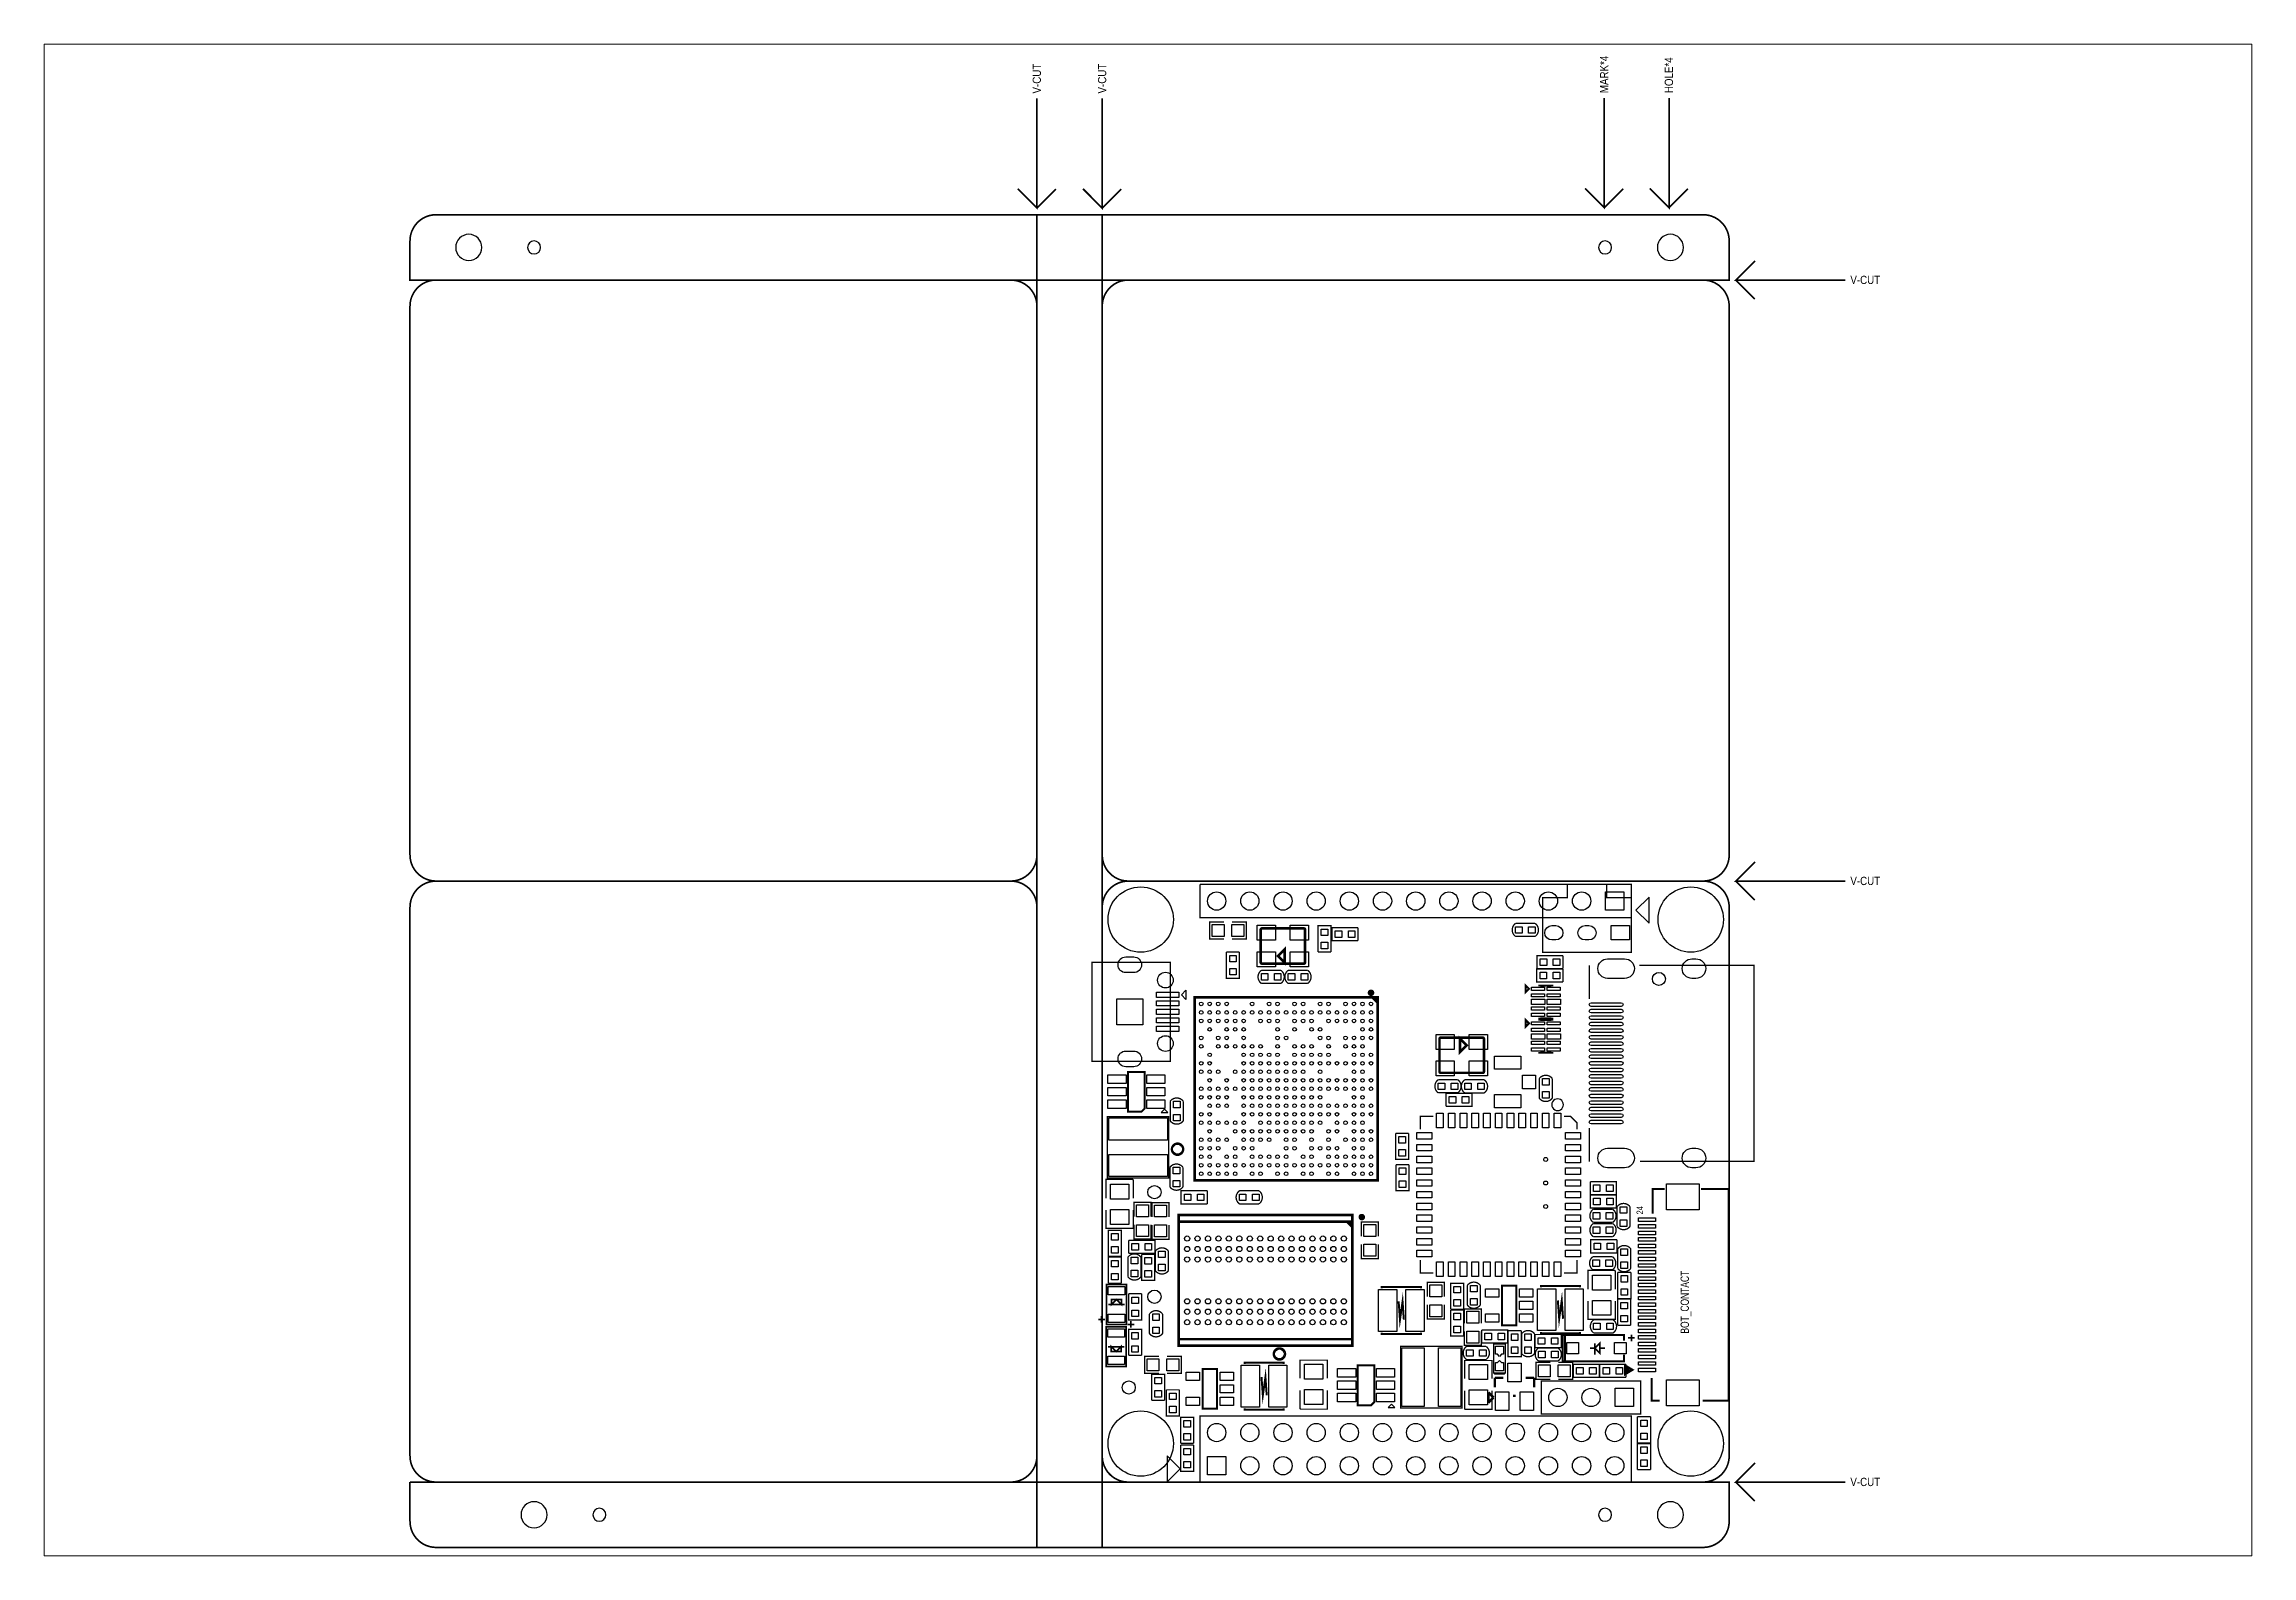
# Paper-space layout '布局1' of a CAD drawing. Extents: x 1.13 to 10.16, y 0.77 to 6.96.
# The model-space entities are those that its viewports show. They can reach past a viewport. Long polylines and large blocks are cut down to what shows.
import ezdxf

# ---------------------------------------------------------------- set-up
doc = ezdxf.new("R2010")
doc.units = 0
doc.header["$MEASUREMENT"] = 0
doc.layers.get('0').update_dxf_attribs({"linetype": 'CONTINUOUS'})
for name, color, linetype in [('OUTLINE', 254, 'CONTINUOUS'), ('SILKSCREEN_TOP', 30, 'CONTINUOUS'), ('TOP', 1, 'CONTINUOUS')]:
    doc.layers.add(name, color=color, linetype=linetype)

psp = doc.layouts.new('布局1')

msp = doc.modelspace()

# ---------------------------------------------------------------- texts
at = {"layer": 'OUTLINE', "width": 0.88}
for s, p in [('V-CUT', (1004.19, 4841.11)), ('V-CUT', (1201.04, 4841.11)), ('MARK*4', (2714.43, 4842.22)), ('HOLE*4', (2909.43, 4842.22))]:
    msp.add_text(s, height=25, rotation=90, dxfattribs=at).set_placement(p)
for p in [(3444, 4266.98), (3444, 2455.96), (3444, 644.94)]:
    msp.add_text('V-CUT', height=25, dxfattribs=at).set_placement(p)
at = {"layer": 'SILKSCREEN_TOP'}
for s, height, width, p in [('24', 20, 0.7, (2819.481, 1463.487)), ('BOT_CONTACT', 25, 0.76, (2957.28, 1104.487))]:
    msp.add_text(s, height=height, rotation=90, dxfattribs=dict(at, width=width)).set_placement(p)

# ---------------------------------------------------------------- linework, layer by layer
at = {"layer": 'OUTLINE'}
for points in [[(992.15, 4826.11, 5, 5, 0), (992.15, 4495.87, 5, 5, 0), (934.19, 4553.83, 5, 5, 0)], [(1189, 4826.11, 5, 5, 0), (1189, 4495.87, 5, 5, 0), (1131.04, 4553.83, 5, 5, 0)], [(2702.39, 4827.22, 5, 5, 0), (2702.39, 4496.98, 5, 5, 0), (2644.43, 4554.94, 5, 5, 0)], [(2897.39, 4827.22, 5, 5, 0), (2897.39, 4496.98, 5, 5, 0), (2839.43, 4554.94, 5, 5, 0)], [(992.15, 4495.87, 5, 5, 0), (1049.19, 4552.91, 5, 5, 0)], [(1189, 4495.87, 5, 5, 0), (1246.04, 4552.91, 5, 5, 0)], [(2702.39, 4496.98, 5, 5, 0), (2759.43, 4554.02, 5, 5, 0)], [(2897.39, 4496.98, 5, 5, 0), (2954.43, 4554.02, 5, 5, 0)], [(-818.87, 4279.02, 5, 5, 0.414214), (-897.61, 4200.28, 5, 5, 0), (-897.61, 2546.74, 5, 5, 0.414214), (-818.87, 2468, 5, 5, 0), (913.41, 2468, 5, 5, 0.414214), (992.15, 2546.74, 5, 5, 0), (992.15, 4200.28, 5, 5, 0.414214), (913.41, 4279.02, 5, 5, 0), (-897.61, 4279.02, 5, 5, 0), (-897.61, 4397.13, 5, 5, -0.414214), (-818.87, 4475.87, 5, 5, 0), (3000.02, 4475.87, 5, 5, -0.414214), (3078.76, 4397.13, 5, 5, 0), (3078.76, 4279.02, 5, 5, 0), (-818.87, 4279.02, 5, 5, 0)], [(1189, 460.13, 5, 5, 0), (992.15, 460.13, 5, 5, 0), (992.15, 4475.87, 5, 5, 0), (1189, 4475.87, 5, 5, 0), (1189, 460.13, 5, 5, 0)], [(3429, 4279.02, 5, 5, 0), (3098.76, 4279.02, 5, 5, 0), (3156.72, 4336.98, 5, 5, 0)], [(1267.74, 4279.02, 5, 5, 0), (3000.02, 4279.02, 5, 5, -0.414214), (3078.76, 4200.28, 5, 5, 0), (3078.76, 2546.74, 5, 5, -0.414214), (3000.02, 2468, 5, 5, 0), (1267.74, 2468, 5, 5, -0.414214), (1189, 2546.74, 5, 5, 0), (1189, 4200.28, 5, 5, -0.414214), (1267.74, 4279.02, 5, 5, 0)], [(3098.76, 4279.02, 5, 5, 0), (3155.8, 4221.98, 5, 5, 0)], [(-818.87, 2468, 5, 5, 0), (913.41, 2468, 5, 5, -0.414214), (992.15, 2389.26, 5, 5, 0), (992.15, 735.72, 5, 5, -0.414214), (913.41, 656.98, 5, 5, 0), (-818.87, 656.98, 5, 5, -0.414214), (-897.61, 735.72, 5, 5, 0), (-897.61, 2389.26, 5, 5, -0.414214), (-818.87, 2468, 5, 5, 0)], [(1267.74, 2468, 5, 5, 0), (3000.02, 2468, 5, 5, -0.414214), (3078.76, 2389.26, 5, 5, 0), (3078.76, 735.72, 5, 5, -0.414214), (3000.02, 656.98, 5, 5, 0), (1267.74, 656.98, 5, 5, -0.414214), (1189, 735.72, 5, 5, 0), (1189, 2389.26, 5, 5, -0.414214), (1267.74, 2468, 5, 5, 0)], [(1267.74, 2468, 5, 5, 0), (3000.02, 2468, 5, 5, -0.414214), (3078.76, 2389.26, 5, 5, 0), (3078.76, 735.72, 5, 5, -0.414214), (3000.02, 656.98, 5, 5, 0), (1267.74, 656.98, 5, 5, -0.414214), (1189, 735.72, 5, 5, 0), (1189, 2389.26, 5, 5, -0.414214), (1267.74, 2468, 5, 5, 0)], [(3429, 2468, 5, 5, 0), (3098.76, 2468, 5, 5, 0), (3156.72, 2525.96, 5, 5, 0)], [(3098.76, 2468, 5, 5, 0), (3155.8, 2410.96, 5, 5, 0)], [(3429, 656.98, 5, 5, 0), (3098.76, 656.98, 5, 5, 0), (3156.72, 714.94, 5, 5, 0)], [(-897.61, 656.98, 5, 5, 0), (-897.61, 538.87, 5, 5, 0.414214), (-818.87, 460.13, 5, 5, 0), (3000.02, 460.13, 5, 5, 0.414214), (3078.76, 538.87, 5, 5, 0), (3078.76, 656.98, 5, 5, 0), (-897.61, 656.98, 5, 5, 0)], [(3098.76, 656.98, 5, 5, 0), (3155.8, 599.94, 5, 5, 0)]]:
    msp.add_lwpolyline(points, format="xyseb", dxfattribs=at)
for points in [[(-681.075, 4377.445, 1), (-759.815, 4377.445, 1)], [(-503.915, 4377.445, 1), (-543.275, 4377.445, 1)], [(2724.425, 4377.445, 1), (2685.065, 4377.445, 1)], [(2940.965, 4377.445, 1), (2862.225, 4377.445, 1)], [(-484.225, 558.555, 1), (-562.965, 558.555, 1)], [(-307.065, 558.555, 1), (-346.425, 558.555, 1)], [(2724.425, 558.555, 1), (2685.065, 558.555, 1)], [(2940.965, 558.555, 1), (2862.225, 558.555, 1)]]:
    msp.add_lwpolyline(points, format="xyb", close=True, dxfattribs=at)
at = {"layer": 'SILKSCREEN_TOP'}
for points in [[(1483.88, 2457.728, 3.937, 3.937, 0), (2783.88, 2457.728, 3.937, 3.937, 0), (2783.88, 2357.728, 3.937, 3.937, 0)], [(2783.88, 2357.728, 3.937, 3.937, 0), (1483.88, 2357.728, 3.937, 3.937, 0), (1483.88, 2457.728, 3.937, 3.937, 0)], [(2784.11, 2253.056, 3.937, 3.937, 0), (2516.394, 2253.056, 3.937, 3.937, 0), (2516.394, 2418.41, 3.937, 3.937, 0), (2591.197, 2418.41, 3.937, 3.937, 0), (2591.197, 2457.78, 3.937, 3.937, 0), (2709.307, 2457.78, 3.937, 3.937, 0), (2709.307, 2418.41, 3.937, 3.937, 0), (2784.11, 2418.41, 3.937, 3.937, 0), (2784.11, 2253.056, 3.937, 3.937, 0)], [(1556.08, 2344.74, 4, 4, 0), (1513.08, 2344.74, 4, 4, 0), (1513.08, 2293.74, 4, 4, 0), (1556.08, 2293.74, 4, 4, 0)], [(1580.08, 2344.74, 4, 4, 0), (1623.08, 2344.74, 4, 4, 0), (1623.08, 2293.74, 4, 4, 0), (1580.08, 2293.74, 4, 4, 0)], [(1800.503, 2223.068, 7.87, 7.87, 0), (1800.503, 2321.486, 7.87, 7.87, 0.414406), (1796.562, 2325.427, 7.87, 7.87, 0), (1670.586, 2325.428, 7.87, 7.87, 0.414454), (1666.645, 2321.486, 7.87, 7.87, 0), (1666.645, 2223.068, 7.87, 7.87, 0.414418), (1670.586, 2219.127, 7.87, 7.87, 0), (1796.562, 2219.127, 7.87, 7.87, 0.414394), (1800.503, 2223.068, 7.87, 7.87, 0)], [(1878.57, 2254.439, 4, 4, 0), (1878.57, 2333.179, 4, 4, 0), (1839.21, 2333.179, 4, 4, 0), (1839.21, 2254.439, 4, 4, 0)], [(1960.357, 2327.68, 4, 4, 0), (1881.617, 2327.68, 4, 4, 0), (1881.617, 2288.32, 4, 4, 0), (1960.357, 2288.32, 4, 4, 0)], [(1960.357, 2288.32, 4, 4, 0), (1960.357, 2327.68, 4, 4, 0)], [(2434.756, 2340.4, 4, 4, 0.503899), (2434.756, 2301.04, 4, 4, 0)], [(2493.816, 2340.4, 4, 4, 0), (2434.756, 2340.4, 4, 4, 0)], [(2493.816, 2340.4, 4, 4, -0.504954), (2493.816, 2301.04, 4, 4, 0)], [(1738.574, 2222.277, 8, 8, 0), (1738.574, 2262.277, 8, 8, 0), (1718.574, 2242.277, 8, 8, 0), (1738.574, 2222.277, 8, 8, 0)], [(2434.756, 2301.04, 4, 4, 0), (2493.816, 2301.04, 4, 4, 0)], [(1189.288, 1924.36, 3.937, 3.937, 0), (1394.013, 1924.36, 3.937, 3.937, 0), (1394.013, 2223.572, 3.937, 3.937, 0), (1157.792, 2223.572, 3.937, 3.937, 0), (1157.792, 1924.36, 3.937, 3.937, 0), (1189.288, 1924.36, 3.937, 3.937, 0)], [(1189.288, 2223.572, 3.937, 3.937, 0), (1189.288, 1924.36, 3.937, 3.937, 0)], [(1602.68, 2253.87, 4, 4, 0), (1563.32, 2253.87, 4, 4, 0)], [(1563.32, 2253.87, 4, 4, 0), (1563.32, 2175.13, 4, 4, 0), (1602.68, 2175.13, 4, 4, 0), (1602.68, 2253.87, 4, 4, 0)], [(1668.546, 2198.952, 4, 4, 0.503898), (1668.546, 2159.592, 4, 4, 0)], [(1727.606, 2198.952, 4, 4, 0), (1668.546, 2198.952, 4, 4, 0)], [(1727.606, 2198.952, 4, 4, -0.504954), (1727.606, 2159.592, 4, 4, 0)], [(1749.399, 2159.592, 4, 4, -0.504958), (1749.399, 2198.952, 4, 4, 0)], [(1808.459, 2198.952, 4, 4, 0), (1749.399, 2198.952, 4, 4, 0)], [(1808.458, 2159.593, 4, 4, 0.503889), (1808.459, 2198.952, 4, 4, 0)], [(1839.21, 2254.439, 4, 4, 0), (1878.57, 2254.439, 4, 4, 0)], [(2577.654, 2203.28, 4, 4, 0), (2498.914, 2203.28, 4, 4, 0), (2498.914, 2163.92, 4, 4, 0), (2577.654, 2163.92, 4, 4, 0)], [(2577.894, 2243.28, 4, 4, 0), (2499.154, 2243.28, 4, 4, 0), (2499.154, 2203.92, 4, 4, 0), (2577.894, 2203.92, 4, 4, 0)], [(2577.654, 2163.92, 4, 4, 0), (2577.654, 2203.28, 4, 4, 0)], [(2577.894, 2203.92, 4, 4, 0), (2577.894, 2243.28, 4, 4, 0)], [(2657.217, 2112.388, 5, 5, 0), (2657.217, 2214.388, 5, 5, 0)], [(2808.217, 2214.388, 3.937, 3.937, 0), (3153.28, 2214.388, 3.937, 3.937, 0), (3153.28, 1623.388, 3.937, 3.937, 0), (2810.217, 1623.388, 3.937, 3.937, 0)], [(1668.546, 2159.592, 4, 4, 0), (1727.606, 2159.592, 4, 4, 0)], [(1749.399, 2159.592, 4, 4, 0), (1808.458, 2159.593, 4, 4, 0)], [(2004.063, 2131.373, 9.799, 9.799, -0.999969), (1994.127, 2131.373, 9.799, 9.799, -1.000031), (2004.063, 2131.373, 9.799, 9.799, 0)], [(2475.132, 2143.271, 5.909, 5.909, 0), (2465.293, 2153.11, 5.909, 5.909, 0), (2465.293, 2133.432, 5.909, 5.909, 0), (2475.132, 2143.271, 5.909, 5.909, 0)], [(2506.624, 2151.141, 5.909, 5.909, 0), (2506.624, 2153.11, 5.909, 5.909, 0), (2546.002, 2153.11, 5.909, 5.909, 0), (2546.002, 2151.141, 5.909, 5.909, 0)], [(1467.592, 2117.603, 7.902, 7.902, 0), (1467.588, 1566.405, 7.902, 7.902, 0), (2018.786, 1566.404, 7.902, 7.902, 0), (2018.788, 2117.604, 7.902, 7.902, 0), (1467.592, 2117.603, 7.902, 7.902, 0)], [(2002.987, 2117.604, 7.902, 7.902, 0), (2018.788, 2101.803, 7.902, 7.902, 0)], [(2010.889, 2117.598, 7.902, 7.902, 0), (2018.786, 2109.701, 7.902, 7.902, 0)], [(2205.597, 1992.461, 7.87, 7.87, 0), (2205.597, 1894.043, 7.87, 7.87, 0.414412), (2209.538, 1890.102, 7.87, 7.87, 0), (2335.514, 1890.102, 7.87, 7.87, 0.414412), (2339.455, 1894.043, 7.87, 7.87, 0), (2339.455, 1992.461, 7.87, 7.87, 0.414412), (2335.514, 1996.402, 7.87, 7.87, 0), (2209.538, 1996.402, 7.87, 7.87, 0.414412), (2205.597, 1992.461, 7.87, 7.87, 0)], [(2267.526, 1993.252, 8, 8, 0), (2267.526, 1953.252, 8, 8, 0), (2287.526, 1973.252, 8, 8, 0), (2267.526, 1993.252, 8, 8, 0)], [(2475.25, 2039.271, 5.909, 5.909, 0), (2465.411, 2049.11, 5.909, 5.909, 0), (2465.411, 2029.432, 5.909, 5.909, 0), (2475.25, 2039.271, 5.909, 5.909, 0)], [(2506.624, 2056.661, 5.909, 5.909, 0), (2506.624, 2054.692, 5.909, 5.909, 0), (2546.002, 2054.692, 5.909, 5.909, 0), (2546.002, 2056.661, 5.909, 5.909, 0)], [(2506.742, 2047.141, 5.909, 5.909, 0), (2506.742, 2049.11, 5.909, 5.909, 0), (2546.12, 2049.11, 5.909, 5.909, 0), (2546.12, 2047.141, 5.909, 5.909, 0)], [(2506.742, 1952.661, 5.909, 5.909, 0), (2506.742, 1950.692, 5.909, 5.909, 0), (2546.12, 1950.692, 5.909, 5.909, 0), (2546.12, 1952.661, 5.909, 5.909, 0)], [(1267, 1773, 5.906, 5.906, 0), (1267, 1893, 5.906, 5.906, 0), (1317, 1893, 5.906, 5.906, 0), (1317, 1783, 5.906, 5.906, 0), (1307, 1773, 5.906, 5.906, 0), (1267, 1773, 5.906, 5.906, 0)], [(2201.691, 1829.904, 4, 4, -0.504954), (2201.691, 1869.264, 4, 4, 0)], [(2260.751, 1869.264, 4, 4, 0), (2201.691, 1869.264, 4, 4, 0)], [(2260.751, 1829.904, 4, 4, 0.503899), (2260.751, 1869.264, 4, 4, 0)], [(2281.477, 1869.096, 4, 4, 0.503899), (2281.477, 1829.736, 4, 4, 0)], [(2340.537, 1869.096, 4, 4, 0), (2281.477, 1869.096, 4, 4, 0)], [(2340.537, 1869.096, 4, 4, -0.504954), (2340.537, 1829.736, 4, 4, 0)], [(2506.199, 1872.846, 4, 4, 0), (2506.198, 1813.786, 4, 4, 0)], [(2545.559, 1872.846, 4, 4, 0.503896), (2506.199, 1872.846, 4, 4, 0)], [(2545.559, 1813.786, 4, 4, 0), (2545.559, 1872.846, 4, 4, 0)], [(1393.9, 1804.45, 4, 4, -0.504954), (1433.26, 1804.45, 4, 4, 0)], [(1393.9, 1804.45, 4, 4, 0), (1393.9, 1745.39, 4, 4, 0)], [(1433.26, 1745.39, 4, 4, 0), (1433.26, 1804.45, 4, 4, 0)], [(2201.691, 1829.904, 4, 4, 0), (2260.751, 1829.904, 4, 4, 0)], [(2224.85, 1828.496, 4, 4, 0), (2224.85, 1789.136, 4, 4, 0)], [(2224.85, 1789.136, 4, 4, 0), (2303.59, 1789.136, 4, 4, 0), (2303.59, 1828.496, 4, 4, 0), (2224.85, 1828.496, 4, 4, 0)], [(2281.477, 1829.736, 4, 4, 0), (2340.537, 1829.736, 4, 4, 0)], [(2545.559, 1813.786, 4, 4, -0.504969), (2506.198, 1813.786, 4, 4, 0)], [(1389.52, 1758.52, 3.937, 3.937, 0), (1389.52, 1573.48, 3.937, 3.937, 0), (1204.48, 1573.48, 3.937, 3.937, 0), (1204.48, 1758.52, 3.937, 3.937, 0), (1389.52, 1758.52, 3.937, 3.937, 0)], [(1393.9, 1745.39, 4, 4, 0.503899), (1433.26, 1745.39, 4, 4, 0)], [(2147.745, 1719.705, 3.937, 3.937, 0), (2147.745, 1759.075, 3.937, 3.937, 0), (2187.115, 1759.075, 3.937, 3.937, 0)], [(2580.815, 1759.075, 3.937, 3.937, 0), (2600.5, 1759.075, 3.937, 3.937, 0), (2620.185, 1739.39, 3.937, 3.937, 0), (2620.185, 1719.705, 3.937, 3.937, 0)], [(1416, 1678, 5, 5, -0.414214), (1434, 1660, 5, 5, -0.414214), (1416, 1642, 5, 5, -0.414214), (1398, 1660, 5, 5, -0.414214), (1416, 1678, 5, 5, 0)], [(2112.496, 1708.19, 4, 4, 0), (2073.136, 1708.19, 4, 4, 0)], [(2073.136, 1708.19, 4, 4, 0), (2073.136, 1629.45, 4, 4, 0), (2112.496, 1629.45, 4, 4, 0), (2112.496, 1708.19, 4, 4, 0)], [(2657.217, 1622.388, 5, 5, 0), (2657.217, 1724.388, 5, 5, 0)], [(1392.9, 1605.45, 4, 4, -0.504954), (1432.26, 1605.45, 4, 4, 0)], [(1392.9, 1605.45, 4, 4, 0), (1392.9, 1546.39, 4, 4, 0)], [(1432.26, 1546.39, 4, 4, 0), (1432.26, 1605.45, 4, 4, 0)], [(2113.496, 1613.45, 4, 4, 0), (2074.136, 1613.45, 4, 4, 0)], [(2074.136, 1613.45, 4, 4, 0), (2074.136, 1534.71, 4, 4, 0), (2113.496, 1534.71, 4, 4, 0), (2113.496, 1613.45, 4, 4, 0)], [(1282.792, 1511.8, 4, 4, 0), (1282.792, 1566.92, 4, 4, 0), (1280.822, 1568.88, 4, 4, 0), (1200.112, 1568.88, 4, 4, 0), (1200.112, 1511.8, 4, 4, 0)], [(1392.9, 1546.39, 4, 4, 0.503899), (1432.26, 1546.39, 4, 4, 0)], [(1505.37, 1534.68, 4, 4, 0), (1426.63, 1534.68, 4, 4, 0), (1426.63, 1495.32, 4, 4, 0), (1505.37, 1495.32, 4, 4, 0)], [(1505.37, 1495.32, 4, 4, 0), (1505.37, 1534.68, 4, 4, 0)], [(1602.47, 1534.68, 4, 4, 0.503899), (1602.47, 1495.32, 4, 4, 0)], [(1661.53, 1534.68, 4, 4, 0), (1602.47, 1534.68, 4, 4, 0)], [(1661.53, 1534.68, 4, 4, -0.504954), (1661.53, 1495.32, 4, 4, 0)], [(2659.786, 1562.276, 4, 4, 0), (2659.786, 1522.916, 4, 4, 0)], [(2659.786, 1522.916, 4, 4, 0), (2738.526, 1522.916, 4, 4, 0), (2738.526, 1562.276, 4, 4, 0), (2659.786, 1562.276, 4, 4, 0)], [(2884.78, 1539.889, 6, 6, 0), (2848.579, 1539.889, 6, 6, 0), (2848.579, 1465.987, 6, 6, 0)], [(2999.28, 902.085, 6, 6, 0), (3077.682, 902.085, 6, 6, 0), (3077.682, 1539.889, 6, 6, 0), (2994.28, 1539.889, 6, 6, 0)], [(1282.792, 1476.36, 4, 4, 0), (1282.792, 1421.24, 4, 4, 0), (1200.112, 1421.24, 4, 4, 0), (1200.112, 1476.36, 4, 4, 0)], [(1284.952, 1456.58, 4, 4, 0), (1284.952, 1499.58, 4, 4, 0), (1335.952, 1499.58, 4, 4, 0), (1335.952, 1456.58, 4, 4, 0)], [(1390.157, 1455.757, 4, 4, 0), (1390.157, 1498.757, 4, 4, 0), (1339.157, 1498.757, 4, 4, 0), (1339.157, 1455.757, 4, 4, 0)], [(1942.811, 1441.923, 7.874, 7.874, 0), (1942.811, 1461.757, 7.874, 7.874, 0), (1419.189, 1461.757, 7.874, 7.874, 0), (1419.189, 1441.923, 7.874, 7.874, 0), (1942.811, 1441.923, 7.874, 7.874, 0), (1942.811, 1087.592, 7.874, 7.874, 0), (1419.189, 1087.592, 7.874, 7.874, 0), (1419.189, 1441.923, 7.874, 7.874, 0)], [(1602.47, 1495.32, 4, 4, 0), (1661.53, 1495.32, 4, 4, 0)], [(1976.256, 1455.451, 9.843, 9.843, -0.999975), (1966.417, 1455.45, 9.843, 9.843, -1.000025), (1976.256, 1455.451, 9.843, 9.843, 0)], [(2668.836, 1439.612, 4, 4, -0.504954), (2668.836, 1478.972, 4, 4, 0)], [(2739.01, 1521.864, 4, 4, 0), (2660.27, 1521.864, 4, 4, 0), (2660.27, 1482.504, 4, 4, 0), (2739.01, 1482.504, 4, 4, 0)], [(2727.896, 1478.972, 4, 4, 0), (2668.836, 1478.972, 4, 4, 0)], [(2727.896, 1439.612, 4, 4, 0.503899), (2727.896, 1478.972, 4, 4, 0)], [(2739.01, 1482.504, 4, 4, 0), (2739.01, 1521.864, 4, 4, 0)], [(2740.663, 1486.572, 4, 4, -0.504945), (2780.023, 1486.572, 4, 4, 0)], [(2740.663, 1486.572, 4, 4, 0), (2740.663, 1427.511, 4, 4, 0)], [(2780.023, 1427.511, 4, 4, 0), (2780.023, 1486.572, 4, 4, 0)], [(1246.781, 1336.944, 4, 4, 0), (1246.781, 1415.684, 4, 4, 0), (1207.419, 1415.684, 4, 4, 0), (1207.421, 1336.943, 4, 4, 0)], [(1284.952, 1432.58, 4, 4, 0), (1284.952, 1389.58, 4, 4, 0), (1335.952, 1389.58, 4, 4, 0), (1335.952, 1432.58, 4, 4, 0)], [(1390.157, 1431.757, 4, 4, 0), (1390.157, 1388.758, 4, 4, 0), (1339.157, 1388.758, 4, 4, 0), (1339.157, 1431.757, 4, 4, 0)], [(1927.063, 1441.923, 7.874, 7.874, 0), (1942.811, 1426.175, 7.874, 7.874, 0)], [(1934.937, 1441.923, 7.874, 7.874, 0), (1942.811, 1434.049, 7.874, 7.874, 0)], [(1970.085, 1397.473, 4, 4, 0), (1970.086, 1440.473, 4, 4, 0), (2021.085, 1440.473, 4, 4, 0), (2021.086, 1397.473, 4, 4, 0)], [(2668.94, 1396.684, 4, 4, -0.504954), (2668.94, 1436.044, 4, 4, 0)], [(2668.836, 1439.612, 4, 4, 0), (2727.896, 1439.612, 4, 4, 0)], [(2728, 1436.044, 4, 4, 0), (2668.94, 1436.044, 4, 4, 0)], [(2668.94, 1396.684, 4, 4, 0), (2728, 1396.684, 4, 4, 0)], [(2728, 1396.684, 4, 4, 0.503899), (2728, 1436.044, 4, 4, 0)], [(2740.663, 1427.511, 4, 4, 0.503887), (2780.023, 1427.511, 4, 4, 0)], [(1246.586, 1256.105, 4, 4, 0), (1246.585, 1334.845, 4, 4, 0), (1207.225, 1334.845, 4, 4, 0), (1207.226, 1256.105, 4, 4, 0)], [(1207.421, 1336.943, 4, 4, 0), (1246.781, 1336.944, 4, 4, 0)], [(1305.738, 1334.71, 4, 4, 0.503914), (1266.377, 1334.71, 4, 4, 0)], [(1266.377, 1334.71, 4, 4, 0), (1266.377, 1275.65, 4, 4, 0)], [(1268.81, 1385.547, 4, 4, 0), (1268.81, 1346.186, 4, 4, 0)], [(1268.81, 1346.186, 4, 4, 0), (1347.55, 1346.187, 4, 4, 0), (1347.55, 1385.546, 4, 4, 0), (1268.81, 1385.547, 4, 4, 0)], [(1305.737, 1275.65, 4, 4, 0), (1305.738, 1334.71, 4, 4, 0)], [(1307.951, 1343.621, 4, 4, 0), (1307.95, 1264.881, 4, 4, 0), (1347.311, 1264.881, 4, 4, 0), (1347.312, 1343.621, 4, 4, 0)], [(1347.312, 1343.621, 4, 4, 0), (1307.951, 1343.621, 4, 4, 0)], [(1349.169, 1352.923, 4, 4, -0.504959), (1388.529, 1352.923, 4, 4, 0)], [(1349.169, 1352.923, 4, 4, 0), (1349.169, 1293.864, 4, 4, 0)], [(1388.529, 1293.863, 4, 4, 0), (1388.529, 1352.923, 4, 4, 0)], [(1970.085, 1373.473, 4, 4, 0), (1970.086, 1330.473, 4, 4, 0), (2021.085, 1330.473, 4, 4, 0), (2021.086, 1373.473, 4, 4, 0)], [(2667.94, 1296.684, 4, 4, -0.504954), (2667.94, 1336.044, 4, 4, 0)], [(2740.474, 1387.084, 4, 4, 0), (2661.734, 1387.084, 4, 4, 0), (2661.734, 1347.724, 4, 4, 0), (2740.474, 1347.724, 4, 4, 0)], [(2727, 1336.044, 4, 4, 0), (2667.94, 1336.044, 4, 4, 0)], [(2727, 1296.684, 4, 4, 0.503899), (2727, 1336.044, 4, 4, 0)], [(2740.474, 1347.724, 4, 4, 0), (2740.474, 1387.084, 4, 4, 0)], [(2782.096, 1359.844, 4, 4, 0.503899), (2742.736, 1359.844, 4, 4, 0)], [(2742.736, 1359.844, 4, 4, 0), (2742.736, 1300.784, 4, 4, 0)], [(2782.096, 1300.784, 4, 4, 0), (2782.096, 1359.844, 4, 4, 0)], [(1305.737, 1275.65, 4, 4, -0.504951), (1266.377, 1275.65, 4, 4, 0)], [(1349.169, 1293.864, 4, 4, 0.5039), (1388.529, 1293.863, 4, 4, 0)], [(2187.115, 1286.635, 3.937, 3.937, 0), (2147.745, 1286.635, 3.937, 3.937, 0), (2147.745, 1326.005, 3.937, 3.937, 0)], [(2620.185, 1326.005, 3.937, 3.937, 0), (2620.185, 1286.635, 3.937, 3.937, 0), (2580.815, 1286.635, 3.937, 3.937, 0)], [(2735.646, 1237.665, 4, 4, 0), (2735.646, 1292.785, 4, 4, 0), (2733.676, 1294.745, 4, 4, 0), (2652.966, 1294.745, 4, 4, 0), (2652.966, 1237.665, 4, 4, 0)], [(2667.94, 1296.684, 4, 4, 0), (2727, 1296.684, 4, 4, 0)], [(2782.096, 1300.784, 4, 4, -0.504954), (2742.736, 1300.784, 4, 4, 0)], [(2782.415, 1288.84, 4, 4, 0), (2743.055, 1288.84, 4, 4, 0)], [(2743.055, 1288.84, 4, 4, 0), (2743.055, 1210.1, 4, 4, 0), (2782.415, 1210.1, 4, 4, 0), (2782.415, 1288.84, 4, 4, 0)], [(1202, 1132, 5, 5, 0), (1202, 1252, 5, 5, 0), (1262, 1252, 5, 5, 0), (1262, 1132, 5, 5, 0), (1202, 1132, 5, 5, 0)], [(1207.226, 1256.105, 4, 4, 0), (1246.586, 1256.105, 4, 4, 0)], [(1247, 1192, 5, 5, 0), (1247, 1207, 5, 5, 0), (1217, 1207, 5, 5, 0), (1217, 1192, 5, 5, 0), (1232, 1207, 5, 5, 0), (1247, 1192, 5, 5, 0)], [(1308.145, 1224.521, 4, 4, 0), (1268.785, 1224.521, 4, 4, 0)], [(1268.785, 1224.521, 4, 4, 0), (1268.785, 1145.781, 4, 4, 0), (1308.144, 1145.781, 4, 4, 0), (1308.145, 1224.521, 4, 4, 0)], [(2031.241, 1240.701, 5.906, 5.906, 0), (2031.241, 1244.7, 5.906, 5.906, 0), (2149.436, 1244.7, 5.906, 5.906, 0), (2149.436, 1240.701, 5.906, 5.906, 0)], [(2082.437, 1201.397, 5.906, 5.906, 0), (2086.437, 1146.201, 5.906, 5.906, 0), (2094.24, 1201.396, 5.906, 5.906, 0), (2098.24, 1146.2, 5.906, 5.906, 0), (2094.24, 1193.499, 5.906, 5.906, 0)], [(2219.827, 1215.416, 4, 4, 0), (2219.827, 1258.416, 4, 4, 0), (2168.827, 1258.416, 4, 4, 0), (2168.827, 1215.416, 4, 4, 0)], [(2278.532, 1177.568, 4, 4, 0), (2278.532, 1256.308, 4, 4, 0), (2239.172, 1256.308, 4, 4, 0), (2239.172, 1177.568, 4, 4, 0)], [(2289.32, 1249.53, 4, 4, -0.504954), (2328.68, 1249.53, 4, 4, 0)], [(2289.32, 1249.53, 4, 4, 0), (2289.32, 1190.47, 4, 4, 0)], [(2328.68, 1190.47, 4, 4, 0), (2328.68, 1249.53, 4, 4, 0)], [(2437.244, 1129.626, 5.906, 5.906, 0), (2394.244, 1129.626, 5.906, 5.906, 0), (2394.244, 1248.626, 5.906, 5.906, 0), (2437.244, 1248.626, 5.906, 5.906, 0), (2437.244, 1129.626, 5.906, 5.906, 0)], [(2511.147, 1243.508, 5.906, 5.906, 0), (2511.147, 1247.508, 5.906, 5.906, 0), (2629.343, 1247.508, 5.906, 5.906, 0), (2629.343, 1243.508, 5.906, 5.906, 0)], [(2562.343, 1204.204, 5.906, 5.906, 0), (2566.343, 1149.008, 5.906, 5.906, 0), (2574.147, 1204.204, 5.906, 5.906, 0), (2578.147, 1149.008, 5.906, 5.906, 0), (2574.147, 1196.307, 5.906, 5.906, 0)], [(2735.646, 1202.225, 4, 4, 0), (2735.646, 1147.105, 4, 4, 0), (2652.966, 1147.105, 4, 4, 0), (2652.966, 1202.225, 4, 4, 0)], [(2782.084, 1129.526, 4, 4, 0), (2782.084, 1208.266, 4, 4, 0), (2742.724, 1208.266, 4, 4, 0), (2742.724, 1129.526, 4, 4, 0)], [(1177, 1147, 5, 5, 0), (1197, 1147, 5, 5, 0)], [(1187, 1137, 5, 5, 0), (1187, 1157, 5, 5, 0)], [(1207, 1192, 5, 5, 0), (1257, 1192, 5, 5, 0)], [(1286, 1132, 5, 5, 0), (1266, 1132, 5, 5, 0)], [(1275, 1142, 5, 5, 0), (1275, 1122, 5, 5, 0)], [(1331.32, 1163.53, 4, 4, -0.504954), (1370.68, 1163.53, 4, 4, 0)], [(1331.32, 1163.53, 4, 4, 0), (1331.32, 1104.47, 4, 4, 0)], [(1370.68, 1104.47, 4, 4, 0), (1370.68, 1163.53, 4, 4, 0)], [(2219.827, 1191.416, 4, 4, 0), (2219.827, 1148.416, 4, 4, 0), (2168.827, 1148.416, 4, 4, 0), (2168.827, 1191.416, 4, 4, 0)], [(2278.496, 1175.75, 4, 4, 0), (2239.136, 1175.75, 4, 4, 0)], [(2239.136, 1175.75, 4, 4, 0), (2239.136, 1097.01, 4, 4, 0), (2278.496, 1097.01, 4, 4, 0), (2278.496, 1175.75, 4, 4, 0)], [(2239.172, 1177.568, 4, 4, 0), (2278.532, 1177.568, 4, 4, 0)], [(2331.454, 1135.555, 4, 4, 0), (2331.454, 1178.555, 4, 4, 0), (2280.454, 1178.555, 4, 4, 0), (2280.454, 1135.555, 4, 4, 0)], [(2289.32, 1190.47, 4, 4, 0.503899), (2328.68, 1190.47, 4, 4, 0)], [(2670.257, 1106.562, 4, 4, -0.504966), (2670.257, 1145.923, 4, 4, 0)], [(2729.317, 1145.923, 4, 4, 0), (2670.257, 1145.923, 4, 4, 0)], [(2729.317, 1106.562, 4, 4, 0.503908), (2729.317, 1145.923, 4, 4, 0)], [(2742.724, 1129.526, 4, 4, 0), (2782.084, 1129.526, 4, 4, 0)], [(1261, 1125, 5, 5, 0), (1261, 1005, 5, 5, 0), (1201, 1005, 5, 5, 0), (1201, 1125, 5, 5, 0), (1261, 1125, 5, 5, 0)], [(1256, 1065, 5, 5, 0), (1206, 1065, 5, 5, 0)], [(1216, 1065, 5, 5, 0), (1216, 1050, 5, 5, 0), (1246, 1050, 5, 5, 0), (1246, 1065, 5, 5, 0), (1231, 1050, 5, 5, 0), (1216, 1065, 5, 5, 0)], [(1307.579, 1038.457, 4, 4, 0), (1307.579, 1117.199, 4, 4, 0), (1268.22, 1117.199, 4, 4, 0), (1268.219, 1038.459, 4, 4, 0)], [(1331.32, 1104.47, 4, 4, 0.503899), (1370.68, 1104.47, 4, 4, 0)], [(1942.811, 1087.592, 7.874, 7.874, 0), (1942.811, 1067.757, 7.874, 7.874, 0), (1419.189, 1067.757, 7.874, 7.874, 0), (1419.189, 1087.592, 7.874, 7.874, 0)], [(2149.436, 1106.896, 5.906, 5.906, 0), (2149.436, 1102.897, 5.906, 5.906, 0), (2031.241, 1102.897, 5.906, 5.906, 0), (2031.241, 1106.896, 5.906, 5.906, 0)], [(2088.296, 1065.586, 3.937, 3.937, 0), (2273.335, 1065.587, 3.937, 3.937, 0), (2273.335, 880.547, 3.937, 3.937, 0), (2088.296, 880.548, 3.937, 3.937, 0), (2088.296, 1065.586, 3.937, 3.937, 0)], [(2286.97, 1026.32, 4, 4, -0.504954), (2286.97, 1065.68, 4, 4, 0)], [(2331.454, 1111.555, 4, 4, 0), (2331.454, 1068.555, 4, 4, 0), (2280.454, 1068.555, 4, 4, 0), (2280.454, 1111.555, 4, 4, 0)], [(2346.03, 1065.68, 4, 4, 0), (2286.97, 1065.68, 4, 4, 0)], [(2332.796, 1115.415, 4, 4, 0), (2332.796, 1076.055, 4, 4, 0)], [(2332.796, 1076.055, 4, 4, 0), (2411.536, 1076.055, 4, 4, 0), (2411.536, 1115.415, 4, 4, 0), (2332.796, 1115.415, 4, 4, 0)], [(2346.03, 1026.32, 4, 4, 0.503899), (2346.03, 1065.68, 4, 4, 0)], [(2368.783, 986.193, 3.937, 3.937, 0), (2404.217, 986.193, 3.937, 3.937, 0), (2404.217, 1072.807, 3.937, 3.937, 0), (2368.783, 1072.807, 3.937, 3.937, 0), (2368.783, 986.193, 3.937, 3.937, 0), (2372.72, 982.256, 3.937, 3.937, 0), (2400.28, 982.256, 3.937, 3.937, 0), (2404.217, 986.193, 3.937, 3.937, 0)], [(2451.915, 1113.546, 4, 4, 0), (2412.555, 1113.546, 4, 4, 0)], [(2412.555, 1113.546, 4, 4, 0), (2412.555, 1034.806, 4, 4, 0), (2451.915, 1034.806, 4, 4, 0), (2451.915, 1113.546, 4, 4, 0)], [(2492.235, 1103.656, 4, 4, 0.503899), (2452.875, 1103.656, 4, 4, 0)], [(2452.875, 1103.656, 4, 4, 0), (2452.875, 1044.596, 4, 4, 0)], [(2492.235, 1044.596, 4, 4, 0), (2492.235, 1103.656, 4, 4, 0)], [(2493.63, 1101.68, 4, 4, 0), (2493.63, 1062.32, 4, 4, 0)], [(2493.63, 1062.32, 4, 4, 0), (2572.37, 1062.32, 4, 4, 0), (2572.37, 1101.68, 4, 4, 0), (2493.63, 1101.68, 4, 4, 0)], [(2629.343, 1109.704, 5.906, 5.906, 0), (2629.343, 1105.704, 5.906, 5.906, 0), (2511.147, 1105.704, 5.906, 5.906, 0), (2511.147, 1109.704, 5.906, 5.906, 0)], [(2761.5, 1040.5, 5.906, 5.906, 0), (2761.5, 1020.5, 5.906, 5.906, 0), (2576.5, 1020.5, 5.906, 5.906, 0), (2576.5, 1100.5, 5.906, 5.906, 0), (2761.5, 1100.5, 5.906, 5.906, 0), (2761.5, 1083, 5.906, 5.906, 0)], [(2584, 1020.5, 5.906, 5.906, 0), (2584, 1100.5, 5.906, 5.906, 0)], [(2670.257, 1106.562, 4, 4, 0), (2729.317, 1106.562, 4, 4, 0)], [(2674, 1060.5, 5, 5, 0), (2689, 1045.5, 5, 5, 0), (2689, 1075.5, 5, 5, 0), (2674, 1060.5, 5, 5, 0)], [(2674, 1040.5, 5, 5, 0), (2674, 1075.5, 5, 5, 0)], [(2794, 1091.5, 5, 5, 0), (2774, 1091.5, 5, 5, 0)], [(2794, 1091.5, 5, 5, 0), (2774, 1091.5, 5, 5, 0)], [(2784, 1081.5, 5, 5, 0), (2784, 1101.5, 5, 5, 0)], [(2784, 1081.5, 5, 5, 0), (2784, 1101.5, 5, 5, 0)], [(1268.219, 1038.459, 4, 4, 0), (1307.579, 1038.457, 4, 4, 0)], [(1360, 984.5, 4, 4, 0), (1317, 984.5, 4, 4, 0), (1317, 1035.5, 4, 4, 0), (1360, 1035.5, 4, 4, 0)], [(1384, 984.5, 4, 4, 0), (1427, 984.5, 4, 4, 0), (1427, 1035.5, 4, 4, 0), (1384, 1035.5, 4, 4, 0)], [(1534.5, 878.5, 5.906, 5.906, 0), (1491.5, 878.5, 5.906, 5.906, 0), (1491.5, 997.5, 5.906, 5.906, 0), (1534.5, 997.5, 5.906, 5.906, 0), (1534.5, 878.5, 5.906, 5.906, 0)], [(1617.902, 1012.902, 5.906, 5.906, 0), (1617.902, 1016.902, 5.906, 5.906, 0), (1736.098, 1016.902, 5.906, 5.906, 0), (1736.098, 1012.902, 5.906, 5.906, 0)], [(1669.098, 973.598, 5.906, 5.906, 0), (1673.098, 918.402, 5.906, 5.906, 0), (1680.902, 973.598, 5.906, 5.906, 0), (1684.902, 918.402, 5.906, 5.906, 0), (1680.902, 965.701, 5.906, 5.906, 0)], [(1741, 1043, 5, 5, -0.414215), (1723, 1025, 5, 5, -0.414217), (1705, 1043, 5, 5, -0.414213), (1723, 1061, 5, 5, -0.41421), (1741, 1043, 5, 5, 0)], [(1785.16, 969.22, 4, 4, 0), (1785.16, 1024.34, 4, 4, 0), (1867.84, 1024.34, 4, 4, 0), (1867.84, 969.22, 4, 4, 0)], [(1959.28, 888.49, 5.906, 5.906, 0), (1959.28, 1008.49, 5.906, 5.906, 0), (2009.28, 1008.49, 5.906, 5.906, 0), (2009.28, 898.49, 5.906, 5.906, 0), (1999.28, 888.49, 5.906, 5.906, 0), (1959.28, 888.49, 5.906, 5.906, 0)], [(2281.16, 968.22, 4, 4, 0), (2281.16, 1023.34, 4, 4, 0), (2363.84, 1023.34, 4, 4, 0), (2363.84, 968.22, 4, 4, 0)], [(2286.97, 1026.32, 4, 4, 0), (2346.03, 1026.32, 4, 4, 0)], [(2492.235, 1044.596, 4, 4, -0.504954), (2452.875, 1044.596, 4, 4, 0)], [(2503.97, 1021.82, 4, 4, -0.504954), (2503.97, 1061.18, 4, 4, 0)], [(2539.5, 966.5, 4, 4, 0), (2496.5, 966.5, 4, 4, 0), (2496.5, 1017.5, 4, 4, 0), (2539.5, 1017.5, 4, 4, 0)], [(2563.03, 1061.18, 4, 4, 0), (2503.97, 1061.18, 4, 4, 0)], [(2503.97, 1021.82, 4, 4, 0), (2563.03, 1021.82, 4, 4, 0)], [(2563.03, 1021.82, 4, 4, 0.503899), (2563.03, 1061.18, 4, 4, 0)], [(2563.5, 966.5, 4, 4, 0), (2606.5, 966.5, 4, 4, 0), (2606.5, 1017.5, 4, 4, 0), (2563.5, 1017.5, 4, 4, 0)], [(2608.63, 1011.68, 4, 4, 0), (2608.63, 972.32, 4, 4, 0)], [(2608.63, 972.32, 4, 4, 0), (2687.37, 972.32, 4, 4, 0), (2687.37, 1011.68, 4, 4, 0), (2608.63, 1011.68, 4, 4, 0)], [(2674, 1060.5, 5, 5, 0), (2659, 1060.5, 5, 5, 0)], [(2689, 1060.5, 5, 5, 0), (2704, 1060.5, 5, 5, 0)], [(2767.37, 1011.68, 4, 4, 0), (2688.63, 1011.68, 4, 4, 0), (2688.63, 972.32, 4, 4, 0), (2767.37, 972.32, 4, 4, 0)], [(2763.78, 980.188, 5, 5, 0), (2763.78, 1010.188, 5, 5, 0), (2788.78, 995.188, 5, 5, 0), (2763.78, 980.188, 5, 5, 0), (2763.78, 985.188, 5, 5, 0), (2767.78, 985.188, 5, 5, 0), (2767.78, 1005.188, 5, 5, 0), (2771.78, 1003.188, 5, 5, 0), (2771.78, 988.188, 5, 5, 0), (2774.78, 990.188, 5, 5, 0), (2774.78, 1001.188, 5, 5, 0), (2783.78, 995.188, 5, 5, 0), (2777.78, 991.188, 5, 5, 0), (2777.78, 996.188, 5, 5, 0)], [(2767.37, 972.32, 4, 4, 0), (2767.37, 1011.68, 4, 4, 0)], [(1377.13, 903.397, 4, 4, 0), (1377.13, 982.137, 4, 4, 0), (1337.77, 982.137, 4, 4, 0), (1337.769, 903.397, 4, 4, 0)], [(1421.194, 934.956, 4, 4, 0), (1381.835, 934.956, 4, 4, 0)], [(1381.835, 934.956, 4, 4, 0), (1381.835, 856.216, 4, 4, 0), (1421.195, 856.216, 4, 4, 0), (1421.194, 934.956, 4, 4, 0)], [(1785.16, 933.78, 4, 4, 0), (1785.16, 878.66, 4, 4, 0), (1787.13, 876.7, 4, 4, 0), (1867.84, 876.7, 4, 4, 0), (1867.84, 933.78, 4, 4, 0)], [(2281.16, 932.78, 4, 4, 0), (2281.16, 877.66, 4, 4, 0), (2283.13, 875.7, 4, 4, 0), (2363.84, 875.7, 4, 4, 0), (2363.84, 932.78, 4, 4, 0)], [(2372.441, 971.559, 7, 7, 0), (2398, 971.559, 7, 7, 0)], [(2372.441, 942.091, 7, 7, 0), (2372.441, 971.559, 7, 7, 0)], [(2465, 971.559, 7, 7, 0), (2490.559, 971.559, 7, 7, 0)], [(2490.559, 971.559, 7, 7, 0), (2490.559, 942.091, 7, 7, 0)], [(2812.38, 862, 3.937, 3.937, 0), (2512.38, 862, 3.937, 3.937, 0), (2512.38, 962, 3.937, 3.937, 0), (2812.38, 962, 3.937, 3.937, 0), (2812.38, 862, 3.937, 3.937, 0)], [(2845.378, 970.987, 6, 6, 0), (2845.378, 902.085, 6, 6, 0), (2869.28, 902.085, 6, 6, 0)], [(1337.769, 903.397, 4, 4, 0), (1377.13, 903.397, 4, 4, 0)], [(1736.098, 879.098, 5.906, 5.906, 0), (1736.098, 875.098, 5.906, 5.906, 0), (1617.902, 875.098, 5.906, 5.906, 0), (1617.902, 879.098, 5.906, 5.906, 0)], [(2352.76, 927.382, 7.87, 7.87, 0), (2352.76, 895.882, 7.87, 7.87, 0)], [(2368.512, 911.63, 7.87, 7.87, 0), (2352.76, 927.382, 7.87, 7.87, 0)], [(2352.76, 895.882, 7.87, 7.87, 0), (2368.512, 911.63, 7.87, 7.87, 0)], [(2427.598, 916.441, 7, 7, 0), (2435.402, 916.441, 7, 7, 0)], [(1464.68, 773.63, 4, 4, 0), (1464.68, 852.37, 4, 4, 0), (1425.32, 852.37, 4, 4, 0), (1425.32, 773.63, 4, 4, 0)], [(1483.88, 856.208, 3.937, 3.937, 0), (2783.88, 856.208, 3.937, 3.937, 0), (2783.88, 656.208, 3.937, 3.937, 0), (1483.88, 656.208, 3.937, 3.937, 0), (1483.88, 856.208, 3.937, 3.937, 0)], [(2841.68, 853.87, 4, 4, 0), (2802.32, 853.87, 4, 4, 0)], [(2802.32, 853.87, 4, 4, 0), (2802.32, 775.13, 4, 4, 0), (2841.68, 775.13, 4, 4, 0), (2841.68, 853.87, 4, 4, 0)], [(1425.32, 773.63, 4, 4, 0), (1464.68, 773.63, 4, 4, 0)], [(1464.68, 768.37, 4, 4, 0), (1425.32, 768.37, 4, 4, 0)], [(1425.32, 768.37, 4, 4, 0), (1425.32, 689.63, 4, 4, 0), (1464.68, 689.63, 4, 4, 0), (1464.68, 768.37, 4, 4, 0)], [(2841.68, 694.13, 4, 4, 0), (2841.68, 772.87, 4, 4, 0), (2802.32, 772.87, 4, 4, 0), (2802.32, 694.13, 4, 4, 0)], [(2802.32, 694.13, 4, 4, 0), (2841.68, 694.13, 4, 4, 0)]]:
    msp.add_lwpolyline(points, format="xyseb", dxfattribs=at)
for points in [[(2797.783, 2380.12), (2837.153, 2340.75), (2837.153, 2419.49)], [(1427.477, 2125.147), (1441.257, 2138.926), (1441.257, 2111.367)], [(1377, 1781), (1367, 1771), (1387, 1771)], [(2060.99, 891.72), (2050.99, 881.72), (2070.99, 881.72)], [(1424.153, 697.12), (1384.783, 736.49), (1384.783, 657.75)]]:
    msp.add_lwpolyline(points, close=True, dxfattribs=at)
msp.add_lwpolyline([(2579.103, 1794.115, 1), (2543.9451, 1794.1147, 1)], format="xyb", close=True, dxfattribs=at)
at = {"layer": 'TOP'}
for points in [[(2761.439, 2435.287), (2761.439, 2380.169), (2706.321, 2380.169), (2706.321, 2435.287)], [(1556.08, 2301.24), (1520.08, 2301.24), (1520.08, 2337.24), (1556.08, 2337.24)], [(1616.08, 2301.24), (1580.08, 2301.24), (1580.08, 2337.24), (1616.08, 2337.24)], [(1711.334, 2289.6), (1656.216, 2289.6), (1656.216, 2334.876), (1711.334, 2334.876)], [(1810.932, 2289.6), (1755.814, 2289.6), (1755.814, 2334.876), (1810.932, 2334.876)], [(2434.763, 2310.877), (2434.763, 2330.562), (2454.448, 2330.562), (2454.448, 2310.877)], [(2474.123, 2310.877), (2474.123, 2330.562), (2493.808, 2330.562), (2493.808, 2310.877)], [(2777.811, 2333.7645), (2777.811, 2290.4575), (2722.693, 2290.4575), (2722.693, 2333.7645)], [(1868.7325, 2303.6465), (1849.0475, 2303.6465), (1849.0475, 2323.3315), (1868.7325, 2323.3315)], [(1868.7325, 2264.2865), (1849.0475, 2264.2865), (1849.0475, 2283.9715), (1868.7325, 2283.9715)], [(1911.1495, 2317.8425), (1911.1495, 2298.1575), (1891.4645, 2298.1575), (1891.4645, 2317.8425)], [(1950.5095, 2317.8425), (1950.5095, 2298.1575), (1930.8245, 2298.1575), (1930.8245, 2317.8425)], [(1573.1575, 2244.0225), (1592.8425, 2244.0225), (1592.8425, 2224.3375), (1573.1575, 2224.3375)], [(1573.1575, 2204.6625), (1592.8425, 2204.6625), (1592.8425, 2184.9775), (1573.1575, 2184.9775)], [(1711.334, 2209.678), (1656.216, 2209.678), (1656.216, 2254.954), (1711.334, 2254.954)], [(1810.932, 2209.678), (1755.814, 2209.678), (1755.814, 2254.954), (1810.932, 2254.954)], [(2528.6865, 2233.4425), (2528.6865, 2213.7575), (2509.0015, 2213.7575), (2509.0015, 2233.4425)], [(2568.0465, 2233.4425), (2568.0465, 2213.7575), (2548.3615, 2213.7575), (2548.3615, 2233.4425)], [(1352.6735, 2133.021), (1419.6025, 2133.021), (1419.6025, 2117.273), (1352.6735, 2117.273)], [(1668.553, 2169.429), (1668.553, 2189.114), (1688.238, 2189.114), (1688.238, 2169.429)], [(1707.913, 2169.429), (1707.913, 2189.114), (1727.598, 2189.114), (1727.598, 2169.429)], [(1769.0915, 2189.1145), (1769.0915, 2169.4295), (1749.4065, 2169.4295), (1749.4065, 2189.1145)], [(1808.4515, 2189.1145), (1808.4515, 2169.4295), (1788.7665, 2169.4295), (1788.7665, 2189.1145)], [(2483.01, 2138.351), (2483.01, 2148.19), (2522.38, 2148.19), (2522.38, 2138.351)], [(2528.4465, 2193.4425), (2528.4465, 2173.7575), (2508.7615, 2173.7575), (2508.7615, 2193.4425)], [(2530.246, 2138.351), (2530.246, 2148.19), (2569.616, 2148.19), (2569.616, 2138.351)], [(2567.8065, 2193.4425), (2567.8065, 2173.7575), (2548.1215, 2173.7575), (2548.1215, 2193.4425)], [(1232.595, 2113.336), (1311.335, 2113.336), (1311.335, 2034.596), (1232.595, 2034.596)], [(1352.6735, 2107.431), (1419.6025, 2107.431), (1419.6025, 2091.683), (1352.6735, 2091.683)], [(1352.6735, 2081.84), (1419.6025, 2081.84), (1419.6025, 2066.092), (1352.6735, 2066.092)], [(2482.695, 2095.911), (2482.695, 2111.891), (2522.695, 2111.891), (2522.695, 2095.911)], [(2483.01, 2118.67), (2483.01, 2128.509), (2522.38, 2128.509), (2522.38, 2118.67)], [(2483.01, 2079.292), (2483.01, 2089.131), (2522.38, 2089.131), (2522.38, 2079.292)], [(2483.01, 2059.611), (2483.01, 2069.45), (2522.38, 2069.45), (2522.38, 2059.611)], [(2529.931, 2095.911), (2529.931, 2111.891), (2569.931, 2111.891), (2569.931, 2095.911)], [(2530.246, 2118.67), (2530.246, 2128.509), (2569.616, 2128.509), (2569.616, 2118.67)], [(2530.246, 2079.292), (2530.246, 2089.131), (2569.616, 2089.131), (2569.616, 2079.292)], [(2530.246, 2059.611), (2530.246, 2069.45), (2569.616, 2069.45), (2569.616, 2059.611)], [(1352.6735, 2056.249), (1419.6025, 2056.249), (1419.6025, 2040.501), (1352.6735, 2040.501)], [(1352.6735, 2030.659), (1419.6025, 2030.659), (1419.6025, 2014.911), (1352.6735, 2014.911)], [(2195.168, 2005.851), (2250.286, 2005.851), (2250.286, 1960.575), (2195.168, 1960.575)], [(2294.766, 2005.851), (2349.884, 2005.851), (2349.884, 1960.575), (2294.766, 1960.575)], [(2482.813, 1991.911), (2482.813, 2007.891), (2522.813, 2007.891), (2522.813, 1991.911)], [(2483.128, 2034.351), (2483.128, 2044.19), (2522.498, 2044.19), (2522.498, 2034.351)], [(2483.128, 2014.67), (2483.128, 2024.509), (2522.498, 2024.509), (2522.498, 2014.67)], [(2530.049, 1991.911), (2530.049, 2007.891), (2570.049, 2007.891), (2570.049, 1991.911)], [(2530.364, 2034.351), (2530.364, 2044.19), (2569.734, 2044.19), (2569.734, 2034.351)], [(2530.364, 2014.67), (2530.364, 2024.509), (2569.734, 2024.509), (2569.734, 2014.67)], [(2371.757, 1901.182), (2371.757, 1940.552), (2450.497, 1940.552), (2450.497, 1901.182)], [(2483.128, 1975.292), (2483.128, 1985.131), (2522.498, 1985.131), (2522.498, 1975.292)], [(2483.128, 1955.611), (2483.128, 1965.45), (2522.498, 1965.45), (2522.498, 1955.611)], [(2530.364, 1975.292), (2530.364, 1985.131), (2569.734, 1985.131), (2569.734, 1975.292)], [(2530.364, 1955.611), (2530.364, 1965.45), (2569.734, 1965.45), (2569.734, 1955.611)], [(1261, 1857.799), (1206, 1857.799), (1206, 1883.799), (1261, 1883.799)], [(1378, 1857.799), (1323, 1857.799), (1323, 1883.799), (1378, 1883.799)], [(2195.168, 1925.929), (2250.286, 1925.929), (2250.286, 1880.653), (2195.168, 1880.653)], [(2294.766, 1925.929), (2349.884, 1925.929), (2349.884, 1880.653), (2294.766, 1880.653)], [(2455.501, 1842.126), (2455.501, 1883.465), (2494.871, 1883.465), (2494.871, 1842.126)], [(2516.0355, 1872.8385), (2535.7205, 1872.8385), (2535.7205, 1853.1535), (2516.0355, 1853.1535)], [(1261, 1820.402), (1206, 1820.402), (1206, 1846.402), (1261, 1846.402)], [(1261, 1783), (1206, 1783), (1206, 1809), (1261, 1809)], [(1378, 1820.402), (1323, 1820.402), (1323, 1846.402), (1378, 1846.402)], [(1378, 1783), (1323, 1783), (1323, 1809), (1378, 1809)], [(1423.4225, 1784.7575), (1403.7375, 1784.7575), (1403.7375, 1804.4425), (1423.4225, 1804.4425)], [(2221.3835, 1859.4265), (2221.3835, 1839.7415), (2201.6985, 1839.7415), (2201.6985, 1859.4265)], [(2234.697, 1798.973), (2234.697, 1818.658), (2254.382, 1818.658), (2254.382, 1798.973)], [(2260.7435, 1859.4265), (2260.7435, 1839.7415), (2241.0585, 1839.7415), (2241.0585, 1859.4265)], [(2274.057, 1798.973), (2274.057, 1818.658), (2293.742, 1818.658), (2293.742, 1798.973)], [(2281.484, 1839.573), (2281.484, 1859.258), (2301.169, 1859.258), (2301.169, 1839.573)], [(2320.844, 1839.573), (2320.844, 1859.258), (2340.529, 1859.258), (2340.529, 1839.573)], [(2371.757, 1785.04), (2371.757, 1824.41), (2450.497, 1824.41), (2450.497, 1785.04)], [(2516.0355, 1833.4785), (2535.7205, 1833.4785), (2535.7205, 1813.7935), (2516.0355, 1813.7935)], [(1208.4175, 1754.5825), (1385.5825, 1754.5825), (1385.5825, 1687.6535), (1208.4175, 1687.6535)], [(1423.4225, 1745.3975), (1403.7375, 1745.3975), (1403.7375, 1765.0825), (1423.4225, 1765.0825)], [(2196.9575, 1769.115), (2216.6425, 1769.115), (2216.6425, 1724.627), (2196.9575, 1724.627)], [(2232.3905, 1769.115), (2252.0755, 1769.115), (2252.0755, 1724.627), (2232.3905, 1724.627)], [(2267.8235, 1769.115), (2287.5085, 1769.115), (2287.5085, 1724.627), (2267.8235, 1724.627)], [(2303.2565, 1769.115), (2322.9415, 1769.115), (2322.9415, 1724.627), (2303.2565, 1724.627)], [(2338.6895, 1769.115), (2358.3745, 1769.115), (2358.3745, 1724.627), (2338.6895, 1724.627)], [(2374.1225, 1769.115), (2393.8075, 1769.115), (2393.8075, 1724.627), (2374.1225, 1724.627)], [(2409.5555, 1769.115), (2429.2405, 1769.115), (2429.2405, 1724.627), (2409.5555, 1724.627)], [(2444.9885, 1769.115), (2464.6735, 1769.115), (2464.6735, 1724.627), (2444.9885, 1724.627)], [(2480.4215, 1769.115), (2500.1065, 1769.115), (2500.1065, 1724.627), (2480.4215, 1724.627)], [(2515.8545, 1769.115), (2535.5395, 1769.115), (2535.5395, 1724.627), (2515.8545, 1724.627)], [(2551.2875, 1769.115), (2570.9725, 1769.115), (2570.9725, 1724.627), (2551.2875, 1724.627)], [(2082.9735, 1698.3425), (2102.6585, 1698.3425), (2102.6585, 1678.6575), (2082.9735, 1678.6575)], [(2137.705, 1690.177), (2137.705, 1709.862), (2182.193, 1709.862), (2182.193, 1690.177)], [(2137.705, 1654.744), (2137.705, 1674.429), (2182.193, 1674.429), (2182.193, 1654.744)], [(2585.737, 1690.177), (2585.737, 1709.862), (2630.225, 1709.862), (2630.225, 1690.177)], [(2585.737, 1654.744), (2585.737, 1674.429), (2630.225, 1674.429), (2630.225, 1654.744)], [(1208.4175, 1644.3465), (1385.5825, 1644.3465), (1385.5825, 1577.4175), (1208.4175, 1577.4175)], [(1422.4225, 1585.7575), (1402.7375, 1585.7575), (1402.7375, 1605.4425), (1422.4225, 1605.4425)], [(2082.9735, 1658.9825), (2102.6585, 1658.9825), (2102.6585, 1639.2975), (2082.9735, 1639.2975)], [(2083.9735, 1603.6025), (2103.6585, 1603.6025), (2103.6585, 1583.9175), (2083.9735, 1583.9175)], [(2137.705, 1619.311), (2137.705, 1638.996), (2182.193, 1638.996), (2182.193, 1619.311)], [(2137.705, 1583.878), (2137.705, 1603.563), (2182.193, 1603.563), (2182.193, 1583.878)], [(2585.737, 1619.311), (2585.737, 1638.996), (2630.225, 1638.996), (2630.225, 1619.311)], [(2585.737, 1583.878), (2585.737, 1603.563), (2630.225, 1603.563), (2630.225, 1583.878)], [(1268.952, 1554.58), (1268.952, 1509.58), (1213.952, 1509.58), (1213.952, 1554.58)], [(1422.4225, 1546.3975), (1402.7375, 1546.3975), (1402.7375, 1566.0825), (1422.4225, 1566.0825)], [(2083.9735, 1564.2425), (2103.6585, 1564.2425), (2103.6585, 1544.5575), (2083.9735, 1544.5575)], [(2137.705, 1548.445), (2137.705, 1568.13), (2182.193, 1568.13), (2182.193, 1548.445)], [(2137.705, 1513.012), (2137.705, 1532.697), (2182.193, 1532.697), (2182.193, 1513.012)], [(2585.737, 1548.445), (2585.737, 1568.13), (2630.225, 1568.13), (2630.225, 1548.445)], [(2585.737, 1513.012), (2585.737, 1532.697), (2630.225, 1532.697), (2630.225, 1513.012)], [(2669.633, 1532.753), (2669.633, 1552.438), (2689.318, 1552.438), (2689.318, 1532.753)], [(2708.993, 1532.753), (2708.993, 1552.438), (2728.678, 1552.438), (2728.678, 1532.753)], [(2889.878, 1476.935), (2889.878, 1555.636), (2988.28, 1555.636), (2988.28, 1476.935)], [(1268.952, 1478.58), (1268.952, 1433.58), (1213.952, 1433.58), (1213.952, 1478.58)], [(1328.452, 1492.58), (1328.452, 1456.58), (1292.452, 1456.58), (1292.452, 1492.58)], [(1346.657, 1455.757), (1346.657, 1491.757), (1382.657, 1491.757), (1382.657, 1455.757)], [(1456.1625, 1524.8425), (1456.1625, 1505.1575), (1436.4775, 1505.1575), (1436.4775, 1524.8425)], [(1495.5225, 1524.8425), (1495.5225, 1505.1575), (1475.8375, 1505.1575), (1475.8375, 1524.8425)], [(1602.477, 1505.157), (1602.477, 1524.842), (1622.162, 1524.842), (1622.162, 1505.157)], [(1641.837, 1505.157), (1641.837, 1524.842), (1661.522, 1524.842), (1661.522, 1505.157)], [(2137.705, 1477.579), (2137.705, 1497.264), (2182.193, 1497.264), (2182.193, 1477.579)], [(2585.737, 1477.579), (2585.737, 1497.264), (2630.225, 1497.264), (2630.225, 1477.579)], [(2688.5285, 1469.1345), (2688.5285, 1449.4495), (2668.8435, 1449.4495), (2668.8435, 1469.1345)], [(2689.8025, 1512.0265), (2689.8025, 1492.3415), (2670.1175, 1492.3415), (2670.1175, 1512.0265)], [(2727.8885, 1469.1345), (2727.8885, 1449.4495), (2708.2035, 1449.4495), (2708.2035, 1469.1345)], [(2729.1625, 1512.0265), (2729.1625, 1492.3415), (2709.4775, 1492.3415), (2709.4775, 1512.0265)], [(2770.1855, 1466.8795), (2750.5005, 1466.8795), (2750.5005, 1486.5645), (2770.1855, 1486.5645)], [(1236.9425, 1386.1505), (1217.2575, 1386.1505), (1217.2575, 1405.8355), (1236.9425, 1405.8355)], [(1328.452, 1432.58), (1328.452, 1396.58), (1292.452, 1396.58), (1292.452, 1432.58)], [(1346.657, 1395.757), (1346.657, 1431.757), (1382.657, 1431.757), (1382.657, 1395.757)], [(2013.586, 1433.473), (2013.586, 1397.473), (1977.586, 1397.473), (1977.586, 1433.473)], [(2137.705, 1442.146), (2137.705, 1461.831), (2182.193, 1461.831), (2182.193, 1442.146)], [(2137.705, 1406.713), (2137.705, 1426.398), (2182.193, 1426.398), (2182.193, 1406.713)], [(2585.737, 1442.146), (2585.737, 1461.831), (2630.225, 1461.831), (2630.225, 1442.146)], [(2585.737, 1406.713), (2585.737, 1426.398), (2630.225, 1426.398), (2630.225, 1406.713)], [(2688.6325, 1426.2065), (2688.6325, 1406.5215), (2668.9475, 1406.5215), (2668.9475, 1426.2065)], [(2727.9925, 1426.2065), (2727.9925, 1406.5215), (2708.3075, 1406.5215), (2708.3075, 1426.2065)], [(2770.1855, 1427.5195), (2750.5005, 1427.5195), (2750.5005, 1447.2045), (2770.1855, 1447.2045)], [(2856.378, 1441.889), (2805.378, 1441.889), (2805.378, 1452.889), (2856.378, 1452.889)], [(2856.378, 1422.188), (2805.378, 1422.188), (2805.378, 1433.188), (2856.378, 1433.188)], [(2856.378, 1402.487), (2805.378, 1402.487), (2805.378, 1413.487), (2856.378, 1413.487)], [(1236.9425, 1346.7905), (1217.2575, 1346.7905), (1217.2575, 1366.4755), (1236.9425, 1366.4755)], [(1276.2145, 1334.7025), (1295.8995, 1334.7025), (1295.8995, 1315.0175), (1276.2145, 1315.0175)], [(1278.658, 1356.024), (1278.658, 1375.709), (1298.343, 1375.709), (1298.343, 1356.024)], [(1317.7885, 1333.7735), (1337.4735, 1333.7735), (1337.4735, 1314.0885), (1317.7885, 1314.0885)], [(1318.018, 1356.024), (1318.018, 1375.709), (1337.703, 1375.709), (1337.703, 1356.024)], [(1378.6915, 1333.2305), (1359.0065, 1333.2305), (1359.0065, 1352.9155), (1378.6915, 1352.9155)], [(2013.586, 1373.473), (2013.586, 1337.473), (1977.586, 1337.473), (1977.586, 1373.473)], [(2137.705, 1371.28), (2137.705, 1390.965), (2182.193, 1390.965), (2182.193, 1371.28)], [(2137.705, 1335.847), (2137.705, 1355.532), (2182.193, 1355.532), (2182.193, 1335.847)], [(2585.737, 1371.28), (2585.737, 1390.965), (2630.225, 1390.965), (2630.225, 1371.28)], [(2585.737, 1335.847), (2585.737, 1355.532), (2630.225, 1355.532), (2630.225, 1335.847)], [(2691.2665, 1377.2465), (2691.2665, 1357.5615), (2671.5815, 1357.5615), (2671.5815, 1377.2465)], [(2730.6265, 1377.2465), (2730.6265, 1357.5615), (2710.9415, 1357.5615), (2710.9415, 1377.2465)], [(2752.5735, 1359.8365), (2772.2585, 1359.8365), (2772.2585, 1340.1515), (2752.5735, 1340.1515)], [(2856.378, 1382.786), (2805.378, 1382.786), (2805.378, 1393.786), (2856.378, 1393.786)], [(2856.378, 1363.085), (2805.378, 1363.085), (2805.378, 1374.085), (2856.378, 1374.085)], [(2856.378, 1343.487), (2805.378, 1343.487), (2805.378, 1354.487), (2856.378, 1354.487)], [(2856.378, 1323.786), (2805.378, 1323.786), (2805.378, 1334.786), (2856.378, 1334.786)], [(1236.7485, 1305.3135), (1217.0635, 1305.3135), (1217.0635, 1324.9985), (1236.7485, 1324.9985)], [(1236.7485, 1265.9535), (1217.0635, 1265.9535), (1217.0635, 1285.6385), (1236.7485, 1285.6385)], [(1276.2145, 1295.3425), (1295.8995, 1295.3425), (1295.8995, 1275.6575), (1276.2145, 1275.6575)], [(1317.7885, 1294.4135), (1337.4735, 1294.4135), (1337.4735, 1274.7285), (1317.7885, 1274.7285)], [(1378.6915, 1293.8705), (1359.0065, 1293.8705), (1359.0065, 1313.5555), (1378.6915, 1313.5555)], [(2196.9575, 1321.083), (2216.6425, 1321.083), (2216.6425, 1276.595), (2196.9575, 1276.595)], [(2232.3905, 1321.083), (2252.0755, 1321.083), (2252.0755, 1276.595), (2232.3905, 1276.595)], [(2267.8235, 1321.083), (2287.5085, 1321.083), (2287.5085, 1276.595), (2267.8235, 1276.595)], [(2303.2565, 1321.083), (2322.9415, 1321.083), (2322.9415, 1276.595), (2303.2565, 1276.595)], [(2338.6895, 1321.083), (2358.3745, 1321.083), (2358.3745, 1276.595), (2338.6895, 1276.595)], [(2374.1225, 1321.083), (2393.8075, 1321.083), (2393.8075, 1276.595), (2374.1225, 1276.595)], [(2409.5555, 1321.083), (2429.2405, 1321.083), (2429.2405, 1276.595), (2409.5555, 1276.595)], [(2444.9885, 1321.083), (2464.6735, 1321.083), (2464.6735, 1276.595), (2444.9885, 1276.595)], [(2480.4215, 1321.083), (2500.1065, 1321.083), (2500.1065, 1276.595), (2480.4215, 1276.595)], [(2515.8545, 1321.083), (2535.5395, 1321.083), (2535.5395, 1276.595), (2515.8545, 1276.595)], [(2551.2875, 1321.083), (2570.9725, 1321.083), (2570.9725, 1276.595), (2551.2875, 1276.595)], [(2721.806, 1280.445), (2721.806, 1235.445), (2666.806, 1235.445), (2666.806, 1280.445)], [(2687.6325, 1326.2065), (2687.6325, 1306.5215), (2667.9475, 1306.5215), (2667.9475, 1326.2065)], [(2726.9925, 1326.2065), (2726.9925, 1306.5215), (2707.3075, 1306.5215), (2707.3075, 1326.2065)], [(2752.5735, 1320.4765), (2772.2585, 1320.4765), (2772.2585, 1300.7915), (2752.5735, 1300.7915)], [(2752.8925, 1278.9925), (2772.5775, 1278.9925), (2772.5775, 1259.3075), (2752.8925, 1259.3075)], [(2856.378, 1304.085), (2805.378, 1304.085), (2805.378, 1315.085), (2856.378, 1315.085)], [(2856.378, 1284.389), (2805.378, 1284.389), (2805.378, 1295.389), (2856.378, 1295.389)], [(2856.378, 1264.688), (2805.378, 1264.688), (2805.378, 1275.688), (2856.378, 1275.688)], [(1257, 1220.839), (1207, 1220.839), (1207, 1245.839), (1257, 1245.839)], [(1278.6215, 1214.6735), (1298.3065, 1214.6735), (1298.3065, 1194.9885), (1278.6215, 1194.9885)], [(2076.588, 1236.798), (2076.588, 1110.798), (2021.49, 1110.798), (2021.49, 1236.798)], [(2159.186, 1236.798), (2159.186, 1110.798), (2104.088, 1110.798), (2104.088, 1236.798)], [(2176.327, 1215.416), (2176.327, 1251.416), (2212.327, 1251.416), (2212.327, 1215.416)], [(2268.6945, 1226.7755), (2249.0095, 1226.7755), (2249.0095, 1246.4605), (2268.6945, 1246.4605)], [(2268.6945, 1187.4155), (2249.0095, 1187.4155), (2249.0095, 1207.1005), (2268.6945, 1207.1005)], [(2318.8425, 1229.8375), (2299.1575, 1229.8375), (2299.1575, 1249.5225), (2318.8425, 1249.5225)], [(2318.8425, 1190.4775), (2299.1575, 1190.4775), (2299.1575, 1210.1625), (2318.8425, 1210.1625)], [(2384.563, 1239.028), (2384.563, 1214.028), (2344.563, 1214.028), (2344.563, 1239.028)], [(2486.925, 1239.028), (2486.925, 1214.028), (2446.925, 1214.028), (2446.925, 1239.028)], [(2486.925, 1201.626), (2486.925, 1176.626), (2446.925, 1176.626), (2446.925, 1201.626)], [(2556.495, 1239.606), (2556.495, 1113.606), (2501.397, 1113.606), (2501.397, 1239.606)], [(2639.093, 1239.606), (2639.093, 1113.606), (2583.995, 1113.606), (2583.995, 1239.606)], [(2721.806, 1204.445), (2721.806, 1159.445), (2666.806, 1159.445), (2666.806, 1204.445)], [(2772.2465, 1178.7335), (2752.5615, 1178.7335), (2752.5615, 1198.4185), (2772.2465, 1198.4185)], [(2752.8925, 1239.6325), (2772.5775, 1239.6325), (2772.5775, 1219.9475), (2752.8925, 1219.9475)], [(2856.378, 1244.987), (2805.378, 1244.987), (2805.378, 1255.987), (2856.378, 1255.987)], [(2856.378, 1225.286), (2805.378, 1225.286), (2805.378, 1236.286), (2856.378, 1236.286)], [(2856.378, 1205.688), (2805.378, 1205.688), (2805.378, 1216.688), (2856.378, 1216.688)], [(1257, 1138.161), (1207, 1138.161), (1207, 1163.161), (1257, 1163.161)], [(1278.6215, 1175.3135), (1298.3065, 1175.3135), (1298.3065, 1155.6285), (1278.6215, 1155.6285)], [(1360.8425, 1143.8375), (1341.1575, 1143.8375), (1341.1575, 1163.5225), (1360.8425, 1163.5225)], [(2176.327, 1155.416), (2176.327, 1191.416), (2212.327, 1191.416), (2212.327, 1155.416)], [(2248.9735, 1165.9025), (2268.6585, 1165.9025), (2268.6585, 1146.2175), (2248.9735, 1146.2175)], [(2287.954, 1135.555), (2287.954, 1171.555), (2323.954, 1171.555), (2323.954, 1135.555)], [(2384.563, 1164.224), (2384.563, 1139.224), (2344.563, 1139.224), (2344.563, 1164.224)], [(2486.925, 1164.224), (2486.925, 1139.224), (2446.925, 1139.224), (2446.925, 1164.224)], [(2689.9495, 1136.0855), (2689.9495, 1116.4005), (2670.2645, 1116.4005), (2670.2645, 1136.0855)], [(2729.3095, 1136.0855), (2729.3095, 1116.4005), (2709.6245, 1116.4005), (2709.6245, 1136.0855)], [(2772.2465, 1139.3735), (2752.5615, 1139.3735), (2752.5615, 1159.0585), (2772.2465, 1159.0585)], [(2856.378, 1185.987), (2805.378, 1185.987), (2805.378, 1196.987), (2856.378, 1196.987)], [(2856.378, 1166.286), (2805.378, 1166.286), (2805.378, 1177.286), (2856.378, 1177.286)], [(2856.378, 1146.585), (2805.378, 1146.585), (2805.378, 1157.585), (2856.378, 1157.585)], [(2856.378, 1126.889), (2805.378, 1126.889), (2805.378, 1137.889), (2856.378, 1137.889)], [(1206, 1118.839), (1256, 1118.839), (1256, 1093.839), (1206, 1093.839)], [(1297.7415, 1087.6665), (1278.0565, 1087.6665), (1278.0565, 1107.3515), (1297.7415, 1107.3515)], [(1297.7415, 1048.3065), (1278.0565, 1048.3065), (1278.0565, 1067.9915), (1297.7415, 1067.9915)], [(1360.8425, 1104.4775), (1341.1575, 1104.4775), (1341.1575, 1124.1625), (1360.8425, 1124.1625)], [(2248.9735, 1126.5425), (2268.6585, 1126.5425), (2268.6585, 1106.8575), (2248.9735, 1106.8575)], [(2287.954, 1075.555), (2287.954, 1111.555), (2323.954, 1111.555), (2323.954, 1075.555)], [(2342.643, 1085.892), (2342.643, 1105.577), (2362.328, 1105.577), (2362.328, 1085.892)], [(2399, 1042), (2392.76, 1042), (2392.76, 1041.976), (2386.5, 1035.716), (2380.24, 1041.976), (2380.24, 1042), (2374, 1042), (2374, 1067), (2399, 1067)], [(2382.003, 1085.892), (2382.003, 1105.577), (2401.688, 1105.577), (2401.688, 1085.892)], [(2422.3925, 1103.6985), (2442.0775, 1103.6985), (2442.0775, 1084.0135), (2422.3925, 1084.0135)], [(2462.7125, 1103.6485), (2482.3975, 1103.6485), (2482.3975, 1083.9635), (2462.7125, 1083.9635)], [(2503.477, 1072.157), (2503.477, 1091.842), (2523.162, 1091.842), (2523.162, 1072.157)], [(2542.837, 1072.157), (2542.837, 1091.842), (2562.522, 1091.842), (2562.522, 1072.157)], [(2589.5, 1078), (2624.5, 1078), (2624.5, 1043), (2589.5, 1043)], [(2733.5, 1078), (2768.5, 1078), (2768.5, 1043), (2733.5, 1043)], [(2856.378, 1107.188), (2805.378, 1107.188), (2805.378, 1118.188), (2856.378, 1118.188)], [(2856.378, 1087.487), (2805.378, 1087.487), (2805.378, 1098.487), (2856.378, 1098.487)], [(2856.378, 1067.889), (2805.378, 1067.889), (2805.378, 1078.889), (2856.378, 1078.889)], [(1206, 1036.161), (1256, 1036.161), (1256, 1011.161), (1206, 1011.161)], [(1324, 1028), (1360, 1028), (1360, 992), (1324, 992)], [(1384, 1028), (1420, 1028), (1420, 992), (1384, 992)], [(1663.25, 1009), (1663.25, 883), (1608.152, 883), (1608.152, 1009)], [(1745.848, 1009), (1745.848, 883), (1690.75, 883), (1690.75, 1009)], [(1799, 967), (1799, 1012), (1854, 1012), (1854, 967)], [(1953.28, 973.289), (1898.28, 973.289), (1898.28, 999.289), (1953.28, 999.289)], [(2070.28, 973.289), (2015.28, 973.289), (2015.28, 999.289), (2070.28, 999.289)], [(2092.231, 884.485), (2092.231, 1061.65), (2159.16, 1061.65), (2159.16, 884.485)], [(2202.467, 884.485), (2202.467, 1061.65), (2269.396, 1061.65), (2269.396, 884.485)], [(2306.6625, 1055.8425), (2306.6625, 1036.1575), (2286.9775, 1036.1575), (2286.9775, 1055.8425)], [(2295, 966), (2295, 1011), (2350, 1011), (2350, 966)], [(2346.0225, 1055.8425), (2346.0225, 1036.1575), (2326.3375, 1036.1575), (2326.3375, 1055.8425)], [(2374, 1017), (2380.24, 1017), (2380.24, 1017.024), (2386.5, 1023.284), (2392.76, 1017.024), (2392.76, 1017), (2399, 1017), (2399, 992), (2374, 992)], [(2411.5, 959.311), (2411.5, 1015.311), (2451.5, 1015.311), (2451.5, 959.311)], [(2422.3925, 1064.3385), (2442.0775, 1064.3385), (2442.0775, 1044.6535), (2422.3925, 1044.6535)], [(2462.7125, 1064.2885), (2482.3975, 1064.2885), (2482.3975, 1044.6035), (2462.7125, 1044.6035)], [(2503.5, 1010), (2539.5, 1010), (2539.5, 974), (2503.5, 974)], [(2523.6625, 1051.3425), (2523.6625, 1031.6575), (2503.9775, 1031.6575), (2503.9775, 1051.3425)], [(2563.0225, 1051.3425), (2563.0225, 1031.6575), (2543.3375, 1031.6575), (2543.3375, 1051.3425)], [(2563.5, 1010), (2599.5, 1010), (2599.5, 974), (2563.5, 974)], [(2618.477, 982.157), (2618.477, 1001.842), (2638.162, 1001.842), (2638.162, 982.157)], [(2657.837, 982.157), (2657.837, 1001.842), (2677.522, 1001.842), (2677.522, 982.157)], [(2718.1625, 1001.8425), (2718.1625, 982.1575), (2698.4775, 982.1575), (2698.4775, 1001.8425)], [(2757.5225, 1001.8425), (2757.5225, 982.1575), (2737.8375, 982.1575), (2737.8375, 1001.8425)], [(2856.378, 1048.188), (2805.378, 1048.188), (2805.378, 1059.188), (2856.378, 1059.188)], [(2856.378, 1028.487), (2805.378, 1028.487), (2805.378, 1039.487), (2856.378, 1039.487)], [(2856.378, 1008.786), (2805.378, 1008.786), (2805.378, 1019.786), (2856.378, 1019.786)], [(2856.378, 989.085), (2805.378, 989.085), (2805.378, 1000.085), (2856.378, 1000.085)], [(1367.2915, 952.6045), (1347.6065, 952.6045), (1347.6065, 972.2895), (1367.2915, 972.2895)], [(1367.2915, 913.2445), (1347.6065, 913.2445), (1347.6065, 932.9295), (1367.2915, 932.9295)], [(1481.819, 987.902), (1481.819, 962.902), (1441.819, 962.902), (1441.819, 987.902)], [(1584.181, 987.902), (1584.181, 962.902), (1544.181, 962.902), (1544.181, 987.902)], [(1584.181, 950.5), (1584.181, 925.5), (1544.181, 925.5), (1544.181, 950.5)], [(1799, 891), (1799, 936), (1854, 936), (1854, 891)], [(1953.28, 935.892), (1898.28, 935.892), (1898.28, 961.892), (1953.28, 961.892)], [(2070.28, 935.892), (2015.28, 935.892), (2015.28, 961.892), (2070.28, 961.892)], [(2295, 890), (2295, 935), (2350, 935), (2350, 890)], [(2789.939, 939.559), (2789.939, 884.441), (2734.821, 884.441), (2734.821, 939.559)], [(2889.878, 886.337), (2889.878, 965.038), (2988.28, 965.038), (2988.28, 886.337)], [(1391.6725, 925.1085), (1411.3575, 925.1085), (1411.3575, 905.4235), (1391.6725, 905.4235)], [(1391.6725, 885.7485), (1411.3575, 885.7485), (1411.3575, 866.0635), (1391.6725, 866.0635)], [(1481.819, 913.098), (1481.819, 888.098), (1441.819, 888.098), (1441.819, 913.098)], [(1584.181, 913.098), (1584.181, 888.098), (1544.181, 888.098), (1544.181, 913.098)], [(1953.28, 898.49), (1898.28, 898.49), (1898.28, 924.49), (1953.28, 924.49)], [(2070.28, 898.49), (2015.28, 898.49), (2015.28, 924.49), (2070.28, 924.49)], [(2374.098, 872.689), (2374.098, 928.689), (2414.098, 928.689), (2414.098, 872.689)], [(2448.902, 872.689), (2448.902, 928.689), (2488.902, 928.689), (2488.902, 872.689)], [(1454.8425, 822.8375), (1435.1575, 822.8375), (1435.1575, 842.5225), (1454.8425, 842.5225)], [(1454.8425, 783.4775), (1435.1575, 783.4775), (1435.1575, 803.1625), (1454.8425, 803.1625)], [(2812.1575, 844.0225), (2831.8425, 844.0225), (2831.8425, 824.3375), (2812.1575, 824.3375)], [(2812.1575, 804.6625), (2831.8425, 804.6625), (2831.8425, 784.9775), (2812.1575, 784.9775)], [(1435.1575, 758.5225), (1454.8425, 758.5225), (1454.8425, 738.8375), (1435.1575, 738.8375)], [(1506.321, 678.649), (1506.321, 733.767), (1561.439, 733.767), (1561.439, 678.649)], [(2831.8425, 743.3375), (2812.1575, 743.3375), (2812.1575, 763.0225), (2831.8425, 763.0225)], [(1435.1575, 719.1625), (1454.8425, 719.1625), (1454.8425, 699.4775), (1435.1575, 699.4775)], [(2831.8425, 703.9775), (2812.1575, 703.9775), (2812.1575, 723.6625), (2831.8425, 723.6625)]]:
    msp.add_lwpolyline(points, close=True, dxfattribs=at)
for points in [[(2544.3465, 2333.7645), (2556.1575, 2333.7645, -1), (2556.1575, 2290.4575), (2544.3465, 2290.4575, -1)], [(2644.3465, 2333.7645), (2656.1575, 2333.7645, -1), (2656.1575, 2290.4575), (2644.3465, 2290.4575, -1)], [(1283.776, 2192.076), (1260.154, 2192.076, -1), (1260.154, 2239.32), (1283.776, 2239.32, -1)], [(2712.3345, 2233.7425), (2763.5155, 2233.7425, -1), (2763.5155, 2174.6875), (2712.3345, 2174.6875, -1)], [(2966.6655, 2233.7425), (2978.4765, 2233.7425, -1), (2978.4765, 2174.6875), (2966.6655, 2174.6875, -1)], [(2662.335, 2101.459), (2753.673, 2101.459, -1), (2753.673, 2090.435), (2662.335, 2090.435, -1)], [(2662.335, 2081.774), (2753.673, 2081.774, -1), (2753.673, 2070.75), (2662.335, 2070.75, -1)], [(2662.335, 2062.089), (2753.673, 2062.089, -1), (2753.673, 2051.065), (2662.335, 2051.065, -1)], [(2662.335, 2042.404), (2753.673, 2042.404, -1), (2753.673, 2031.38), (2662.335, 2031.38, -1)], [(2662.335, 2022.719), (2753.673, 2022.719, -1), (2753.673, 2011.695), (2662.335, 2011.695, -1)], [(2662.335, 2003.034), (2753.673, 2003.034, -1), (2753.673, 1992.01), (2662.335, 1992.01, -1)], [(1283.776, 1908.612), (1260.154, 1908.612, -1), (1260.154, 1955.856), (1283.776, 1955.856, -1)], [(2662.335, 1983.349), (2753.673, 1983.349, -1), (2753.673, 1972.325), (2662.335, 1972.325, -1)], [(2662.335, 1963.664), (2753.673, 1963.664, -1), (2753.673, 1952.64), (2662.335, 1952.64, -1)], [(2662.335, 1943.979), (2753.673, 1943.979, -1), (2753.673, 1932.955), (2662.335, 1932.955, -1)], [(2662.335, 1924.294), (2753.673, 1924.294, -1), (2753.673, 1913.27), (2662.335, 1913.27, -1)], [(2662.335, 1904.609), (2753.673, 1904.609, -1), (2753.673, 1893.585), (2662.335, 1893.585, -1)], [(2662.335, 1884.924), (2753.673, 1884.924, -1), (2753.673, 1873.9), (2662.335, 1873.9, -1)], [(2662.335, 1865.239), (2753.673, 1865.239, -1), (2753.673, 1854.215), (2662.335, 1854.215, -1)], [(2662.335, 1845.554), (2753.673, 1845.554, -1), (2753.673, 1834.53), (2662.335, 1834.53, -1)], [(2662.335, 1825.869), (2753.673, 1825.869, -1), (2753.673, 1814.845), (2662.335, 1814.845, -1)], [(2662.335, 1806.184), (2753.673, 1806.184, -1), (2753.673, 1795.16), (2662.335, 1795.16, -1)], [(2662.335, 1786.499), (2753.673, 1786.499, -1), (2753.673, 1775.475), (2662.335, 1775.475, -1)], [(2662.335, 1766.814), (2753.673, 1766.814, -1), (2753.673, 1755.79), (2662.335, 1755.79, -1)], [(2662.335, 1747.129), (2753.673, 1747.129, -1), (2753.673, 1736.105), (2662.335, 1736.105, -1)], [(2712.3345, 1662.8765), (2763.5155, 1662.8765, -1), (2763.5155, 1603.8215), (2712.3345, 1603.8215, -1)], [(2966.6655, 1662.8765), (2978.4765, 1662.8765, -1), (2978.4765, 1603.8215), (2966.6655, 1603.8215, -1)]]:
    msp.add_lwpolyline(points, format="xyb", close=True, dxfattribs=at)
for centre, radius in [((1304.925, 2352.075), 98.425), ((1533.88, 2407.728), 27.559), ((1633.88, 2407.728), 27.559), ((1733.88, 2407.728), 27.559), ((1833.88, 2407.728), 27.559), ((1933.88, 2407.728), 27.559), ((2033.88, 2407.728), 27.559), ((2133.88, 2407.728), 27.559), ((2233.88, 2407.728), 27.559), ((2333.88, 2407.728), 27.559), ((2433.88, 2407.728), 27.559), ((2533.88, 2407.728), 27.559), ((2633.88, 2407.728), 27.559), ((2962.835, 2352.075), 98.425), ((1379.445, 2169.438), 23.622), ((2867, 2173), 19.685), ((1487.285, 2097.905), 5.5), ((1487.285, 2072.302), 5.5), ((1512.888, 2097.905), 5.5), ((1512.888, 2072.302), 5.5), ((1538.486, 2097.905), 5.5), ((1538.486, 2072.302), 5.5), ((1564.089, 2097.905), 5.5), ((1564.089, 2072.302), 5.5), ((1589.687, 2072.302), 5.5), ((1615.187, 2072.302), 5.5), ((1640.785, 2097.905), 5.5), ((1640.785, 2072.302), 5.5), ((1666.388, 2072.302), 5.5), ((1691.986, 2097.905), 5.5), ((1691.986, 2072.302), 5.5), ((1717.589, 2097.905), 5.5), ((1717.589, 2072.302), 5.5), ((1743.187, 2072.302), 5.5), ((1768.785, 2097.905), 5.5), ((1768.785, 2072.302), 5.5), ((1794.388, 2097.905), 5.5), ((1794.388, 2072.302), 5.5), ((1819.986, 2072.302), 5.5), ((1845.589, 2097.905), 5.5), ((1845.589, 2072.302), 5.5), ((1871.187, 2097.905), 5.5), ((1871.187, 2072.302), 5.5), ((1896.687, 2072.302), 5.5), ((1922.285, 2097.905), 5.5), ((1922.285, 2072.302), 5.5), ((1947.888, 2097.905), 5.5), ((1947.888, 2072.302), 5.5), ((1973.486, 2097.905), 5.5), ((1973.486, 2072.302), 5.5), ((1999.089, 2097.905), 5.5), ((1999.089, 2072.302), 5.5), ((1379.445, 1978.494), 23.622), ((1487.285, 2046.704), 5.5), ((1487.285, 1995.503), 5.5), ((1512.888, 2046.704), 5.5), ((1512.888, 2021.101), 5.5), ((1538.486, 2046.704), 5.5), ((1538.486, 1995.503), 5.5), ((1564.089, 2046.704), 5.5), ((1564.089, 2021.101), 5.5), ((1564.089, 1995.503), 5.5), ((1589.687, 2046.704), 5.5), ((1589.687, 2021.101), 5.5), ((1615.187, 2046.704), 5.5), ((1615.187, 2021.101), 5.5), ((1615.187, 1995.503), 5.5), ((1666.388, 2046.704), 5.5), ((1691.986, 2046.704), 5.5), ((1717.589, 2046.704), 5.5), ((1717.589, 2021.101), 5.5), ((1717.589, 1995.503), 5.5), ((1743.187, 1995.503), 5.5), ((1768.785, 2046.704), 5.5), ((1768.785, 2021.101), 5.5), ((1794.388, 2046.704), 5.5), ((1819.986, 2046.704), 5.5), ((1819.986, 2021.101), 5.5), ((1845.589, 2021.101), 5.5), ((1845.589, 1995.503), 5.5), ((1871.187, 2046.704), 5.5), ((1871.187, 1995.503), 5.5), ((1896.687, 2046.704), 5.5), ((1922.285, 2046.704), 5.5), ((1922.285, 1995.503), 5.5), ((1947.888, 2046.704), 5.5), ((1947.888, 1995.503), 5.5), ((1973.486, 2046.704), 5.5), ((1973.486, 2021.101), 5.5), ((1973.486, 1995.503), 5.5), ((1999.089, 2046.704), 5.5), ((1999.089, 2021.101), 5.5), ((1999.089, 1995.503), 5.5), ((1487.285, 1970.003), 5.5), ((1512.888, 1944.405), 5.5), ((1538.486, 1970.003), 5.5), ((1564.089, 1970.003), 5.5), ((1589.687, 1970.003), 5.5), ((1615.187, 1970.003), 5.5), ((1615.187, 1944.405), 5.5), ((1640.785, 1970.003), 5.5), ((1640.785, 1944.405), 5.5), ((1666.388, 1970.003), 5.5), ((1666.388, 1944.405), 5.5), ((1691.986, 1944.405), 5.5), ((1717.589, 1970.003), 5.5), ((1717.589, 1944.405), 5.5), ((1768.785, 1970.003), 5.5), ((1768.785, 1944.405), 5.5), ((1794.388, 1970.003), 5.5), ((1794.388, 1944.405), 5.5), ((1819.986, 1970.003), 5.5), ((1819.986, 1944.405), 5.5), ((1845.589, 1944.405), 5.5), ((1871.187, 1970.003), 5.5), ((1871.187, 1944.405), 5.5), ((1922.285, 1970.003), 5.5), ((1947.888, 1970.003), 5.5), ((1947.888, 1944.405), 5.5), ((1973.486, 1970.003), 5.5), ((1973.486, 1944.405), 5.5), ((1999.089, 1944.405), 5.5), ((1487.285, 1918.802), 5.5), ((1487.285, 1893.204), 5.5), ((1512.888, 1918.802), 5.5), ((1512.888, 1893.204), 5.5), ((1512.888, 1867.601), 5.5), ((1538.486, 1893.204), 5.5), ((1564.089, 1867.601), 5.5), ((1589.687, 1893.204), 5.5), ((1615.187, 1918.802), 5.5), ((1615.187, 1893.204), 5.5), ((1615.187, 1867.601), 5.5), ((1640.785, 1918.802), 5.5), ((1640.785, 1893.204), 5.5), ((1640.785, 1867.601), 5.5), ((1666.388, 1918.802), 5.5), ((1666.388, 1893.204), 5.5), ((1666.388, 1867.601), 5.5), ((1691.986, 1918.802), 5.5), ((1691.986, 1893.204), 5.5), ((1691.986, 1867.601), 5.5), ((1717.589, 1918.802), 5.5), ((1717.589, 1893.204), 5.5), ((1717.589, 1867.601), 5.5), ((1743.187, 1918.802), 5.5), ((1743.187, 1893.204), 5.5), ((1743.187, 1867.601), 5.5), ((1768.785, 1918.802), 5.5), ((1768.785, 1893.204), 5.5), ((1768.785, 1867.601), 5.5), ((1794.388, 1918.802), 5.5), ((1794.388, 1893.204), 5.5), ((1794.388, 1867.601), 5.5), ((1819.986, 1918.802), 5.5), ((1819.986, 1867.601), 5.5), ((1845.589, 1918.802), 5.5), ((1845.589, 1893.204), 5.5), ((1845.589, 1867.601), 5.5), ((1871.187, 1918.802), 5.5), ((1871.187, 1867.601), 5.5), ((1896.687, 1918.802), 5.5), ((1896.687, 1867.601), 5.5), ((1922.285, 1918.802), 5.5), ((1922.285, 1867.601), 5.5), ((1947.888, 1918.802), 5.5), ((1947.888, 1893.204), 5.5), ((1947.888, 1867.601), 5.5), ((1973.486, 1918.802), 5.5), ((1973.486, 1893.204), 5.5), ((1973.486, 1867.601), 5.5), ((1999.089, 1918.802), 5.5), ((1999.089, 1867.601), 5.5), ((1487.285, 1842.003), 5.5), ((1487.285, 1816.405), 5.5), ((1512.888, 1842.003), 5.5), ((1512.888, 1816.405), 5.5), ((1538.486, 1842.003), 5.5), ((1538.486, 1816.405), 5.5), ((1564.089, 1842.003), 5.5), ((1564.089, 1816.405), 5.5), ((1589.687, 1842.003), 5.5), ((1615.187, 1842.003), 5.5), ((1615.187, 1816.405), 5.5), ((1640.785, 1842.003), 5.5), ((1640.785, 1816.405), 5.5), ((1666.388, 1842.003), 5.5), ((1666.388, 1816.405), 5.5), ((1691.986, 1842.003), 5.5), ((1691.986, 1816.405), 5.5), ((1717.589, 1842.003), 5.5), ((1717.589, 1816.405), 5.5), ((1743.187, 1842.003), 5.5), ((1743.187, 1816.405), 5.5), ((1768.785, 1842.003), 5.5), ((1768.785, 1816.405), 5.5), ((1794.388, 1842.003), 5.5), ((1794.388, 1816.405), 5.5), ((1819.986, 1842.003), 5.5), ((1819.986, 1816.405), 5.5), ((1845.589, 1842.003), 5.5), ((1845.589, 1816.405), 5.5), ((1871.187, 1842.003), 5.5), ((1896.687, 1842.003), 5.5), ((1922.285, 1842.003), 5.5), ((1947.888, 1842.003), 5.5), ((1947.888, 1816.405), 5.5), ((1973.486, 1842.003), 5.5), ((1973.486, 1816.405), 5.5), ((1999.089, 1842.003), 5.5), ((1487.285, 1765.204), 5.5), ((1487.285, 1739.601), 5.5), ((1512.888, 1790.802), 5.5), ((1512.888, 1765.204), 5.5), ((1512.888, 1739.601), 5.5), ((1538.486, 1790.802), 5.5), ((1538.486, 1739.601), 5.5), ((1564.089, 1790.802), 5.5), ((1564.089, 1739.601), 5.5), ((1589.687, 1739.601), 5.5), ((1615.187, 1790.802), 5.5), ((1615.187, 1765.204), 5.5), ((1615.187, 1739.601), 5.5), ((1640.785, 1790.802), 5.5), ((1640.785, 1765.204), 5.5), ((1666.388, 1790.802), 5.5), ((1666.388, 1765.204), 5.5), ((1666.388, 1739.601), 5.5), ((1691.986, 1790.802), 5.5), ((1691.986, 1765.204), 5.5), ((1691.986, 1739.601), 5.5), ((1717.589, 1790.802), 5.5), ((1717.589, 1765.204), 5.5), ((1717.589, 1739.601), 5.5), ((1743.187, 1790.802), 5.5), ((1743.187, 1765.204), 5.5), ((1743.187, 1739.601), 5.5), ((1768.785, 1790.802), 5.5), ((1768.785, 1765.204), 5.5), ((1768.785, 1739.601), 5.5), ((1794.388, 1790.802), 5.5), ((1794.388, 1765.204), 5.5), ((1794.388, 1739.601), 5.5), ((1819.986, 1790.802), 5.5), ((1819.986, 1765.204), 5.5), ((1819.986, 1739.601), 5.5), ((1845.589, 1790.802), 5.5), ((1845.589, 1765.204), 5.5), ((1845.589, 1739.601), 5.5), ((1871.187, 1790.802), 5.5), ((1871.187, 1765.204), 5.5), ((1896.687, 1790.802), 5.5), ((1896.687, 1765.204), 5.5), ((1896.687, 1739.601), 5.5), ((1922.285, 1790.802), 5.5), ((1922.285, 1739.601), 5.5), ((1947.888, 1790.802), 5.5), ((1947.888, 1765.204), 5.5), ((1947.888, 1739.601), 5.5), ((1973.486, 1790.802), 5.5), ((1973.486, 1765.204), 5.5), ((1973.486, 1739.601), 5.5), ((1999.089, 1790.802), 5.5), ((1999.089, 1765.204), 5.5), ((1416, 1660), 15), ((1487.285, 1688.503), 5.5), ((1487.285, 1662.905), 5.5), ((1512.888, 1714.003), 5.5), ((1512.888, 1688.503), 5.5), ((1512.888, 1662.905), 5.5), ((1538.486, 1688.503), 5.5), ((1538.486, 1662.905), 5.5), ((1564.089, 1688.503), 5.5), ((1589.687, 1714.003), 5.5), ((1589.687, 1662.905), 5.5), ((1615.187, 1714.003), 5.5), ((1615.187, 1688.503), 5.5), ((1615.187, 1662.905), 5.5), ((1640.785, 1714.003), 5.5), ((1640.785, 1688.503), 5.5), ((1640.785, 1662.905), 5.5), ((1666.388, 1714.003), 5.5), ((1666.388, 1688.503), 5.5), ((1691.986, 1714.003), 5.5), ((1691.986, 1688.503), 5.5), ((1717.589, 1714.003), 5.5), ((1743.187, 1714.003), 5.5), ((1743.187, 1688.503), 5.5), ((1743.187, 1662.905), 5.5), ((1768.785, 1714.003), 5.5), ((1768.785, 1688.503), 5.5), ((1768.785, 1662.905), 5.5), ((1794.388, 1714.003), 5.5), ((1819.986, 1714.003), 5.5), ((1819.986, 1688.503), 5.5), ((1819.986, 1662.905), 5.5), ((1845.589, 1662.905), 5.5), ((1871.187, 1714.003), 5.5), ((1871.187, 1688.503), 5.5), ((1871.187, 1662.905), 5.5), ((1896.687, 1714.003), 5.5), ((1896.687, 1662.905), 5.5), ((1922.285, 1688.503), 5.5), ((1947.888, 1714.003), 5.5), ((1947.888, 1688.503), 5.5), ((1947.888, 1662.905), 5.5), ((1973.486, 1714.003), 5.5), ((1973.486, 1688.503), 5.5), ((1973.486, 1662.905), 5.5), ((1999.089, 1714.003), 5.5), ((1999.089, 1688.503), 5.5), ((1487.285, 1637.302), 5.5), ((1487.285, 1611.704), 5.5), ((1512.888, 1637.302), 5.5), ((1512.888, 1611.704), 5.5), ((1538.486, 1611.704), 5.5), ((1564.089, 1637.302), 5.5), ((1564.089, 1611.704), 5.5), ((1589.687, 1637.302), 5.5), ((1589.687, 1611.704), 5.5), ((1615.187, 1611.704), 5.5), ((1640.785, 1637.302), 5.5), ((1640.785, 1611.704), 5.5), ((1666.388, 1637.302), 5.5), ((1666.388, 1611.704), 5.5), ((1691.986, 1637.302), 5.5), ((1691.986, 1611.704), 5.5), ((1717.589, 1637.302), 5.5), ((1717.589, 1611.704), 5.5), ((1743.187, 1637.302), 5.5), ((1743.187, 1611.704), 5.5), ((1768.785, 1611.704), 5.5), ((1794.388, 1637.302), 5.5), ((1794.388, 1611.704), 5.5), ((1819.986, 1637.302), 5.5), ((1819.986, 1611.704), 5.5), ((1845.589, 1611.704), 5.5), ((1871.187, 1637.302), 5.5), ((1871.187, 1611.704), 5.5), ((1896.687, 1637.302), 5.5), ((1896.687, 1611.704), 5.5), ((1922.285, 1637.302), 5.5), ((1922.285, 1611.704), 5.5), ((1947.888, 1637.302), 5.5), ((1947.888, 1611.704), 5.5), ((1973.486, 1637.302), 5.5), ((1973.486, 1611.704), 5.5), ((1999.089, 1637.302), 5.5), ((1999.089, 1611.704), 5.5), ((2525.697, 1629.154), 5.9055), ((1346.288, 1530.468), 20), ((1487.285, 1586.101), 5.5), ((1512.888, 1586.101), 5.5), ((1538.486, 1586.101), 5.5), ((1564.089, 1586.101), 5.5), ((1589.687, 1586.101), 5.5), ((1640.785, 1586.101), 5.5), ((1666.388, 1586.101), 5.5), ((1717.589, 1586.101), 5.5), ((1743.187, 1586.101), 5.5), ((1794.388, 1586.101), 5.5), ((1819.986, 1586.101), 5.5), ((1871.187, 1586.101), 5.5), ((1896.687, 1586.101), 5.5), ((1947.888, 1586.101), 5.5), ((1973.486, 1586.101), 5.5), ((1999.089, 1586.101), 5.5), ((2525.697, 1558.288), 5.9055), ((2525.697, 1487.422), 5.9055), ((1444.78, 1390.741), 7.874), ((1476.276, 1390.741), 7.874), ((1507.772, 1390.741), 7.874), ((1539.268, 1390.741), 7.874), ((1570.764, 1390.741), 7.874), ((1602.26, 1390.741), 7.874), ((1633.756, 1390.741), 7.874), ((1665.252, 1390.741), 7.874), ((1696.748, 1390.741), 7.874), ((1728.244, 1390.741), 7.874), ((1759.74, 1390.741), 7.874), ((1791.236, 1390.741), 7.874), ((1822.732, 1390.741), 7.874), ((1854.228, 1390.741), 7.874), ((1885.724, 1390.741), 7.874), ((1917.22, 1390.741), 7.874), ((1444.78, 1359.245), 7.874), ((1444.78, 1327.749), 7.874), ((1476.276, 1359.245), 7.874), ((1476.276, 1327.749), 7.874), ((1507.772, 1359.245), 7.874), ((1507.772, 1327.749), 7.874), ((1539.268, 1359.245), 7.874), ((1539.268, 1327.749), 7.874), ((1570.764, 1359.245), 7.874), ((1570.764, 1327.749), 7.874), ((1602.26, 1359.245), 7.874), ((1602.26, 1327.749), 7.874), ((1633.756, 1359.245), 7.874), ((1633.756, 1327.749), 7.874), ((1665.252, 1359.245), 7.874), ((1665.252, 1327.749), 7.874), ((1696.748, 1359.245), 7.874), ((1696.748, 1327.749), 7.874), ((1728.244, 1359.245), 7.874), ((1728.244, 1327.749), 7.874), ((1759.74, 1359.245), 7.874), ((1759.74, 1327.749), 7.874), ((1791.236, 1359.245), 7.874), ((1791.236, 1327.749), 7.874), ((1822.732, 1359.245), 7.874), ((1822.732, 1327.749), 7.874), ((1854.228, 1359.245), 7.874), ((1854.228, 1327.749), 7.874), ((1885.724, 1359.245), 7.874), ((1885.724, 1327.749), 7.874), ((1917.22, 1359.245), 7.874), ((1917.22, 1327.749), 7.874), ((1346.288, 1215.468), 20), ((1444.78, 1201.765), 7.874), ((1476.276, 1201.765), 7.874), ((1507.772, 1201.765), 7.874), ((1539.268, 1201.765), 7.874), ((1570.764, 1201.765), 7.874), ((1602.26, 1201.765), 7.874), ((1633.756, 1201.765), 7.874), ((1665.252, 1201.765), 7.874), ((1696.748, 1201.765), 7.874), ((1728.244, 1201.765), 7.874), ((1759.74, 1201.765), 7.874), ((1791.236, 1201.765), 7.874), ((1822.732, 1201.765), 7.874), ((1854.228, 1201.765), 7.874), ((1885.724, 1201.765), 7.874), ((1917.22, 1201.765), 7.874), ((1444.78, 1170.269), 7.874), ((1444.78, 1138.773), 7.874), ((1476.276, 1170.269), 7.874), ((1476.276, 1138.773), 7.874), ((1507.772, 1170.269), 7.874), ((1507.772, 1138.773), 7.874), ((1539.268, 1170.269), 7.874), ((1539.268, 1138.773), 7.874), ((1570.764, 1170.269), 7.874), ((1570.764, 1138.773), 7.874), ((1602.26, 1170.269), 7.874), ((1602.26, 1138.773), 7.874), ((1633.756, 1170.269), 7.874), ((1633.756, 1138.773), 7.874), ((1665.252, 1170.269), 7.874), ((1665.252, 1138.773), 7.874), ((1696.748, 1170.269), 7.874), ((1696.748, 1138.773), 7.874), ((1728.244, 1170.269), 7.874), ((1728.244, 1138.773), 7.874), ((1759.74, 1170.269), 7.874), ((1759.74, 1138.773), 7.874), ((1791.236, 1170.269), 7.874), ((1791.236, 1138.773), 7.874), ((1822.732, 1170.269), 7.874), ((1822.732, 1138.773), 7.874), ((1854.228, 1170.269), 7.874), ((1854.228, 1138.773), 7.874), ((1885.724, 1170.269), 7.874), ((1885.724, 1138.773), 7.874), ((1917.22, 1170.269), 7.874), ((1917.22, 1138.773), 7.874), ((1723, 1043), 15), ((1269, 942), 19.685), ((2562.38, 912), 27.559), ((2662.38, 912), 27.559), ((1304.925, 772.905), 98.425), ((2962.835, 772.905), 98.425), ((1533.88, 806.208), 27.559), ((1633.88, 806.208), 27.559), ((1733.88, 806.208), 27.559), ((1833.88, 806.208), 27.559), ((1933.88, 806.208), 27.559), ((2033.88, 806.208), 27.559), ((2133.88, 806.208), 27.559), ((2233.88, 806.208), 27.559), ((2333.88, 806.208), 27.559), ((2433.88, 806.208), 27.559), ((2533.88, 806.208), 27.559), ((2633.88, 806.208), 27.559), ((2733.88, 806.208), 27.559), ((1633.88, 706.208), 27.559), ((1733.88, 706.208), 27.559), ((1833.88, 706.208), 27.559), ((1933.88, 706.208), 27.559), ((2033.88, 706.208), 27.559), ((2133.88, 706.208), 27.559), ((2233.88, 706.208), 27.559), ((2333.88, 706.208), 27.559), ((2433.88, 706.208), 27.559), ((2533.88, 706.208), 27.559), ((2633.88, 706.208), 27.559), ((2733.88, 706.208), 27.559)]:
    msp.add_circle(centre, radius, dxfattribs=at)

msp.set_redraw_order([(e.dxf.handle, doc.entitydb.next_handle()) for e in msp.query("TEXT MTEXT ATTDEF DIMENSION ARC_DIMENSION")])  # texts and dimensions are drawn at this point

# ---------------------------------------------------------------- viewports
at = {"layer": '0', "linetype": 'Continuous'}
psp.add_viewport(center=(5.6471, 3.8654), size=(9.0353, 6.184667), view_center_point=(1326.945, 2712.2583), view_height=4555.035922, dxfattribs=at)

doc.saveas('drawing.dxf')
